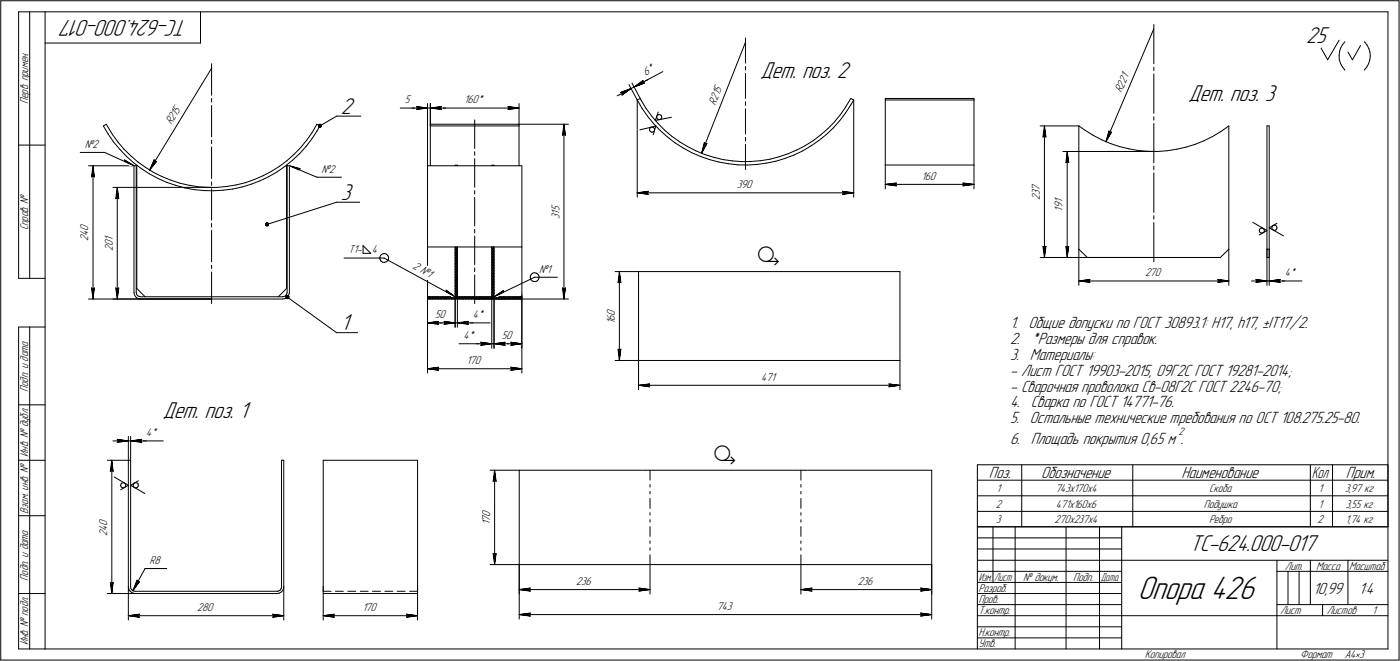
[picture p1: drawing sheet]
<svg xmlns="http://www.w3.org/2000/svg" width="631mm" height="298mm" viewBox="0 0 631 298" stroke-linecap="round" stroke-linejoin="round" font-family="sans-serif">
<defs><g id="words">
<text font-size="15.6" x="513" y="270">Опора 426</text>
<g font-size="11.2">
<text x="341" y="118">ä</text>
<text x="321" y="208">ä</text>
</g>
<g font-size="10.9">
<text x="85" y="9" transform="rotate(-180 85 9)">ТС-624.000-017</text>
<text x="588" y="19">25</text>
<text x="343" y="35">Дет. поз. 2</text>
<text x="535" y="46">Дет. поз. 3</text>
<text x="154" y="51">2</text>
<text x="154" y="90">3</text>
<text x="154" y="149">1</text>
<text x="73" y="188">Дет. поз. 1</text>
<text x="536" y="248">ТС-624.000-017</text>
</g>
<g font-size="7.8">
<text x="455" y="148">1. Общие допуски по ГОСТ 30893.1: H17, h17, ±IT17/2.</text>
<text x="455" y="155">2. *Размеры для справок.</text>
<text x="455" y="162">3. Материалы:</text>
<text x="455" y="169">- Лист ГОСТ 19903-2015, 09Г2С ГОСТ 19281-2014;</text>
<text x="455" y="176">- Сварочная проволока Св-08Г2С ГОСТ 2246-70;</text>
<text x="455" y="184">4. Сварка по ГОСТ 14771-76.</text>
<text x="455" y="191">5. Остальные технические требования по ОСТ 108.275.25-80.</text>
<text x="455" y="200">6. Площадь покрытия 0,65 м .</text>
<text x="446" y="215">Поз.</text>
<text x="469" y="215">Обозначение</text>
<text x="532" y="215">Наименование</text>
<text x="606" y="215">Прим.</text>
<text x="592" y="267">10,99</text>
<text x="612" y="267">1:4</text>
</g>
<text font-size="7.6" x="591" y="215">Кол</text>
<g font-size="5.4">
<text x="291" y="34" transform="rotate(-28 291 34)">6*</text>
<text x="505" y="42" transform="rotate(-67 505 42)">R221</text>
<text x="13" y="47" transform="rotate(-90 13 47)">Перв. примен.</text>
<text x="182" y="47">5</text>
<text x="209" y="47">160*</text>
<text x="322" y="48" transform="rotate(-68 322 48)">R215</text>
<text x="77" y="56" transform="rotate(-59 77 56)">R215</text>
<text x="38" y="67">№2</text>
<text x="145" y="78">№2</text>
<text x="415" y="81">160</text>
<text x="332" y="85">390</text>
<text x="469" y="88" transform="rotate(-90 469 88)">3</text>
<text x="469" y="86" transform="rotate(-90 469 86)">7</text>
<text x="252" y="95" transform="rotate(-90 252 95)">5</text>
<text x="469" y="90" transform="rotate(-90 469 90)">2</text>
<text x="479" y="95" transform="rotate(-90 479 95)">1</text>
<text x="479" y="94" transform="rotate(-90 479 94)">9</text>
<text x="479" y="92" transform="rotate(-90 479 92)">1</text>
<text x="252" y="99" transform="rotate(-90 252 99)">3</text>
<text x="252" y="97" transform="rotate(-90 252 97)">1</text>
<text x="13" y="104" transform="rotate(-90 13 104)">Справ. №</text>
<text x="40" y="106" transform="rotate(-90 40 106)">4</text>
<text x="40" y="104" transform="rotate(-90 40 104)">0</text>
<text x="40" y="109" transform="rotate(-90 40 109)">2</text>
<text x="51" y="113" transform="rotate(-90 51 113)">2</text>
<text x="51" y="111" transform="rotate(-90 51 111)">0</text>
<text x="51" y="109" transform="rotate(-90 51 109)">1</text>
<text x="157" y="114">Т1-</text>
<text x="168" y="114">4</text>
<text x="186" y="121" transform="rotate(29 186 121)">2 №1</text>
<text x="243" y="123">№1</text>
<text x="516" y="124">270</text>
<text x="579" y="124">4*</text>
<text x="196" y="143">50</text>
<text x="213" y="143">4*</text>
<text x="277" y="142" transform="rotate(-90 277 142)">0</text>
<text x="277" y="146" transform="rotate(-90 277 146)">1</text>
<text x="277" y="144" transform="rotate(-90 277 144)">6</text>
<text x="209" y="153">4*</text>
<text x="226" y="153">50</text>
<text x="210" y="164">170</text>
<text x="343" y="172">471</text>
<text x="13" y="177" transform="rotate(-90 13 177)">Подп. и дата</text>
<text x="66" y="197">4*</text>
<text x="13" y="206" transform="rotate(-90 13 206)">Инв. № дубл.</text>
<text x="449" y="222">1</text>
<text x="475" y="222">743х170х4</text>
<text x="545" y="222">Скоба</text>
<text x="594" y="222">1</text>
<text x="606" y="222">3,97 кг</text>
<text x="13" y="231" transform="rotate(-90 13 231)">Взам. инв. №</text>
<text x="221" y="233" transform="rotate(-90 221 233)">0</text>
<text x="449" y="229">2</text>
<text x="476" y="229">471х160х6</text>
<text x="542" y="229">Подушка</text>
<text x="594" y="229">1</text>
<text x="606" y="229">3,55 кг</text>
<text x="48" y="239" transform="rotate(-90 48 239)">4</text>
<text x="48" y="237" transform="rotate(-90 48 237)">0</text>
<text x="221" y="237" transform="rotate(-90 221 237)">1</text>
<text x="221" y="235" transform="rotate(-90 221 235)">7</text>
<text x="449" y="236">3</text>
<text x="475" y="236">270х237х4</text>
<text x="545" y="236">Ребро</text>
<text x="594" y="236">2</text>
<text x="606" y="236">1,74 кг</text>
<text x="48" y="241" transform="rotate(-90 48 241)">2</text>
<text x="67" y="254">R8</text>
<text x="579" y="257">Лит.</text>
<text x="593" y="257">Масса</text>
<text x="608" y="257">Масштаб</text>
<text x="13" y="262" transform="rotate(-90 13 262)">Подп. и дата</text>
<text x="260" y="264">236</text>
<text x="386" y="264">236</text>
<text x="461" y="262">№ докум.</text>
<text x="483" y="262">Подп.</text>
<text x="441" y="267">Разраб.</text>
<text x="89" y="275">280</text>
<text x="163" y="275">170</text>
<text x="323" y="275">743</text>
<text x="441" y="272">Пров.</text>
<text x="441" y="277">Т.контр.</text>
<text x="577" y="277">Лист</text>
<text x="598" y="277">Листов</text>
<text x="618" y="277">1</text>
<text x="441" y="287">Н.контр.</text>
<text x="13" y="291" transform="rotate(-90 13 291)">Инв. № подл.</text>
<text x="441" y="292">Утв.</text>
<text x="516" y="297">Копировал</text>
<text x="586" y="297">Формат</text>
<text x="606" y="297">A4•3</text>
</g>
<g font-size="5.3">
<text x="441" y="262">Изм.</text>
<text x="448" y="262">Лист</text>
<text x="496" y="262">Дата</text>
</g>
<text font-size="5.1" x="531" y="196">2</text>
</g></defs>
<g fill="none" stroke="#000" stroke-width=".45">
<path d="M0 0v297zM0 0h630zM8 5v120zM8 5h12zM13 5v120zM20 5v287zM20 5h605zM20 19h70zM90 5v14zM336 17v11zM336 19l-20 50zM520 11v18z"/>
<path d="M520 13l-22 51zM603 18l-5 9zM606 19l-1 1zM615 19h.1M615 19l1 1zM625 5v287zM630 0v297zM95 29v14zM95 31l-28 46zM283 38l4 7zM284 40l2-1zM285 37l3 7z"/>
<path d="M286 39l4-2zM286 39l4-3zM286 39l6-3zM290 37h.1M290 36v1zM290 37l9-5zM336 30v2zM336 33v11zM520 33v18zM520 30v2zM595 22l3 5zM603 25v2z"/>
<path d="M603 27l1 2zM604 23l-1 2zM604 29l1 1zM604 22v1zM605 30l1 1zM605 20l-1 2zM606 31h.1M607 23l2 4zM613 20l-4 7zM616 30l-1 2zM616 20l1 2zM617 29l-1 1z"/>
<path d="M617 22v2zM617 27v2zM617 24v1zM617 25v2zM47 57l1-1zM47 57l2 3zM48 56v1zM48 57l3 4zM95 47v15zM95 44v2zM141 60l-3 3zM143 56l1 1z"/>
<path d="M143 56l-2 4zM143 59l-3 4zM144 57l-1 2zM144 57l8-5zM152 52h11zM180 49h8zM186 49h7zM188 49h5zM188 48l5 1zM188 48v1zM188 49h.1M193 47v28z"/>
<path d="M193 49h1zM194 56v1zM194 57h40zM194 56h40zM194 57v18zM194 47v10zM194 47v9zM194 49h5zM194 49l5-1zM194 49h7zM194 49h40zM198 49h1z"/>
<path d="M199 48l-1 1zM214 54v13zM229 49h5zM229 48v1zM229 48l5 1zM229 49h.1M234 56v1zM234 57v18zM234 56h22zM234 47v9zM254 56l1 5zM254 56l-1 5z"/>
<path d="M254 56v79zM278 43l6-3zM280 42l4-2zM280 42h.1M280 43l4-3zM280 42v1zM287 45l1-1zM287 45l2 4zM287 45v44zM288 59l7-2zM288 44l1 1zM289 45l2 4z"/>
<path d="M289 49l3 3zM291 49l3 3zM292 52l2 4zM293 58v1zM293 59h.1M293 58h.1M293 59l1 1zM293 58v-1zM293 57h1zM294 60h.1M294 52l2 4zM294 57h.1"/>
<path d="M294 60l1-1zM294 56l4 3zM294 57l1 1zM295 59h.1M295 58v1zM295 54l8-1zM295 57l-1 4zM296 52v1zM296 53v1zM296 52h1zM296 52h.1M296 54h1z"/>
<path d="M296 56l3 3zM297 50l-2 4zM297 52h.1M297 54h.1M297 52h1zM297 54h1zM298 59l3 3zM298 52h.1M298 53v1zM298 52v1zM299 59l4 2zM336 46v1z"/>
<path d="M336 49v11zM376 55l-3 3zM378 54l-3 4zM379 52l-3 3zM381 51l-3 3zM381 48l-2 4zM383 44l2 1zM383 44l-2 4zM383 47l-2 4zM385 45l-2 2zM385 45v44zM399 44v1z"/>
<path d="M399 45h40zM399 44h40zM399 45v29zM439 44v1zM439 45v29zM469 57h17zM471 57v5zM471 57l-1 5zM471 57v59zM486 57v55zM486 57l3 2zM489 59l4 2z"/>
<path d="M500 59l-2 5zM500 59v1zM500 60h1zM501 60l-3 4zM520 56v17zM520 53v1zM550 59l4-2zM554 57v55zM571 57h1zM571 57v55zM572 57v55zM8 65h12z"/>
<path d="M36 69h11zM40 75h20zM41 80l1-1zM42 75l1 5zM42 79l1 1zM42 75l-1 5zM42 75v60zM47 69l13 6zM49 60l2 4zM51 61l2 3zM51 64l3 3zM53 64l3 3z"/>
<path d="M54 67l3 3zM56 67l3 3zM56 72l4 3zM56 72v1zM57 70l3 3zM59 70l3 3zM60 73l4 3zM60 75h1zM60 75v57zM61 75v57zM62 74v56zM62 73l4 2z"/>
<path d="M64 76l3 2zM66 75l3 3zM67 78l4 2zM69 78l4 2zM69 72l-2 5zM69 72l1 1zM70 73h1zM71 73l-4 4zM73 80l4 1zM95 66v14zM95 63v2zM119 79l3-2z"/>
<path d="M121 80l4-3zM122 77l4-2zM125 77l3-2zM126 75l3-3zM128 75l4-3zM129 74v56zM129 72l4-2zM129 75h1zM129 75v57zM130 75v57zM130 75l5 1zM130 75l13 5z"/>
<path d="M132 72l3-3zM135 76h.1M135 66l-2 4zM138 66l-3 3zM138 63l-3 3zM140 63l-2 3zM143 80h11zM193 75v36zM193 75h42zM205 74h1zM205 75h.1M206 75h.1"/>
<path d="M214 68v2zM214 71v13zM222 74h1zM222 74h.1M223 74h.1M235 75v36zM253 61h1zM254 61h1zM301 62l3 2zM303 61l3 3zM304 64l4 3zM306 64l4 2z"/>
<path d="M308 67l4 2zM310 66l4 2zM312 69l4 1zM314 68l3 2zM316 70l4 2zM317 64l-1 5zM317 64l1 1zM317 70l5 1zM318 65h1zM319 65l-3 4zM320 72l4 1zM322 71l4 1z"/>
<path d="M324 73l4 1zM326 72h4zM328 74h4zM330 72l4 1zM332 74h5zM334 73h4zM336 62v1zM336 65v11zM337 74h4zM338 73l5-1zM341 74l4-1zM343 72h4z"/>
<path d="M345 73h5zM347 72l4-1zM350 73l4-2zM351 71l4-2zM354 71l4-1zM355 69l4-1zM358 70l4-2zM359 68l4-2zM362 68l3-2zM363 66l3-3zM365 66l4-3zM366 63l4-2z"/>
<path d="M369 63l3-2zM370 61l3-3zM372 61l3-3zM399 74h40zM399 74v11zM439 74v11zM470 62l1-1zM471 61v1zM479 68h17zM480 73h1zM481 68v5zM481 73h.1"/>
<path d="M481 68l-1 5zM481 68v48zM493 61l3 2zM496 68h24zM496 63l4 2zM500 65l4 1zM504 66l5 1zM509 67l4 1zM513 68h4zM517 68h5zM520 78v18zM520 75v1z"/>
<path d="M522 68h4zM526 68l4-1zM530 67l4-1zM534 66l4-1zM538 65l4-2zM542 63l4-2zM546 61l4-2zM51 84h32zM52 89h1zM53 84l1 5zM53 89h1zM53 84l-1 5z"/>
<path d="M53 84v51zM71 80l4 2zM75 82l4 1zM77 81l4 2zM79 83l4 2zM81 83h4zM83 84h12zM83 85h5zM85 83l4 1zM88 85l4 1zM89 84h5zM92 86h4z"/>
<path d="M94 84h4zM95 85v14zM95 82v1zM96 86h4zM98 84h4zM100 86l5-1zM102 84l4-1zM105 85l4-1zM106 83l5-1zM109 84l4-1zM111 82l4-1zM113 83l4-2z"/>
<path d="M115 81l4-2zM117 81l4-1zM152 91h10zM214 86v1zM214 89v13zM287 87l5-1zM287 87l5 1zM287 87h98zM292 87v1zM292 86v1zM380 88l5-1zM380 86v1z"/>
<path d="M380 86l5 1zM380 87v1zM399 83l5-1zM399 83l5 1zM399 83h40zM403 83l1 1zM404 82l-1 1zM434 84l5-1zM434 82v1zM434 82l5 1zM434 83v1zM520 97v2z"/>
<path d="M95 119v2zM95 104v14zM95 101v1zM120 101l32-10zM155 116h18zM164 111v3zM164 111l3 3zM164 114h3zM171 116v1zM171 116h.1M171 117l1 1zM171 115v1z"/>
<path d="M172 118h.1M172 115l1-1zM172 115h-1zM172 118h1zM173 114h.1M173 116l32 18zM173 118h1zM173 114l1 1zM174 118l1-1zM174 115h1zM175 115v1zM175 117h.1"/>
<path d="M175 116v1zM193 111v21zM193 111h42zM205 119l1-1zM205 118l1-1zM205 117l1-1zM205 116l1-1zM205 115l1-1zM205 114l1-1zM205 113l1-1zM205 112l1-1zM205 112v-1z"/>
<path d="M205 111v23zM206 111v23zM214 103v2zM214 106v13zM222 120l1-1zM222 119l1-1zM222 118l1-1zM222 117l1-1zM222 116l1-1zM222 115l1-1zM222 114l1-1zM222 113l1-1z"/>
<path d="M222 112l1-1zM222 111h.1M222 111v23zM223 111v23zM235 111v21zM469 116h51zM470 111l1 5zM470 111l1 1zM471 112v-1zM471 111v5zM479 116h41zM480 111l1 5z"/>
<path d="M480 111l1 1zM481 112v-1zM481 111v5zM486 112l4 4zM486 112v17zM490 116h60zM520 100v18zM550 116l4-4zM554 112v17zM564 100l7 4zM567 106l4-2zM567 104h1z"/>
<path d="M568 103l-1 1zM568 104v1zM568 103h1zM568 103h.1M568 105h1zM569 103h.1M569 105h.1M569 103l1 1zM570 104l-1 1zM570 104h.1M571 116h1zM571 112v4z"/>
<path d="M571 112h1zM571 112v17zM572 112v4zM572 112v17zM572 103l3-2zM572 103l6 3zM573 103h.1M573 102v1zM573 103l1 1zM573 102l1-1zM573 102h.1M574 104h.1"/>
<path d="M574 101l1 1zM574 104h1zM575 102h.1M575 102v1zM575 103v1zM575 103h.1M8 125h12zM40 135h55zM41 130l1 5zM41 130h1zM42 130h1zM43 130l-1 5z"/>
<path d="M51 135h44zM52 130l1 5zM52 130h1zM53 130h1zM54 130l-1 5zM60 132l1 1zM61 133v1zM61 134h1zM61 132h.1M61 132l1 1zM62 130l3 4zM62 134l1 1z"/>
<path d="M62 133l1 1zM63 134h.1M63 135h.1M63 134h64zM63 135h64zM95 123v14zM125 134l4-4zM127 135h1zM127 134h1zM128 134l1-1zM128 135l1-1zM129 133h.1"/>
<path d="M129 132v1zM129 134l23 16zM130 133l-1 1zM130 132v1zM130 132h.1M193 135l1-1zM193 134h.1M193 134h42zM193 135h42zM193 134v1zM193 132v2zM193 135v33z"/>
<path d="M193 135v12zM194 135l1-1zM194 134l-1 1zM195 135l1-1zM196 135l1-1zM196 134l-1 1zM197 135l1-1zM198 135l1-1zM199 135l1-1zM200 135l1-1zM201 131l4 3zM201 131v1z"/>
<path d="M201 135l1-1zM202 135l1-1zM203 135l1-1zM204 135l1-1zM204 134l-1 1zM205 135l1-1zM205 134l1-1zM205 133l1-1zM205 132l1-1zM205 131l1-1zM205 130l1-1zM205 129l1-1z"/>
<path d="M205 128l1-1zM205 127l1-1zM205 126l1-1zM205 125l1-1zM205 124l1-1zM205 123l1-1zM205 122l1-1zM205 121h1zM205 121l1-1zM205 120l1-1zM205 134h1zM205 134v13z"/>
<path d="M206 134v-1zM206 135l1-1zM206 134v13zM206 134l-1 1zM207 135l1-1zM208 135l1-1zM208 134v1zM209 135l1-1zM210 135l1-1zM211 134l-1 1zM211 135l1-1zM212 135l1-1z"/>
<path d="M213 135l1-1zM214 135l1-1zM214 121v1zM214 124v13zM214 135h42zM215 135l1-1zM216 135l1-1zM217 135l1-1zM218 135l1-1zM218 134l-1 1zM219 135l1-1zM220 135l1-1z"/>
<path d="M220 134v1zM221 135l1-1zM222 133l1-1zM222 132l1-1zM222 131l1-1zM222 130l1-1zM222 129l1-1zM222 128l1-1zM222 127l1-1zM222 126l1-1zM222 125l1-1zM222 124l1-1z"/>
<path d="M222 123l1-1zM222 122l1-1zM222 121l1-1zM222 134h1zM222 134v23zM222 134l1-1zM222 135l1-1zM223 134l-1 1zM223 134v23zM223 134l4-3zM223 134l18-9zM223 135l1-1z"/>
<path d="M224 135l1-1zM225 135l1-1zM226 135l1-1zM227 135l1-1zM227 131v1zM228 135l1-1zM229 135l1-1zM230 135l1-1zM230 134l-1 1zM231 135l1-1zM232 135l1-1zM232 134v1z"/>
<path d="M233 135l1-1zM234 135l1-1zM235 134l-1 1zM235 135h.1M235 134v1zM235 132v2zM235 135v33zM235 133v24zM239 124v1zM239 125v1zM239 126l1 1zM239 124l1-1z"/>
<path d="M239 124h.1M240 127h1zM240 123h1zM241 127h.1M241 123h1zM241 125h10zM241 127l1-1zM242 123h.1M242 123l1 1zM243 126h-1zM243 124v1zM243 125v1z"/>
<path d="M243 125h.1M253 130l1 5zM253 130h1zM254 130h1zM255 130l-1 5zM277 122h11zM278 127h1zM279 122l1 5zM279 127h1zM279 122l-1 5zM279 122v40zM288 122h117z"/>
<path d="M288 122v40zM405 122v40zM486 127l5-1zM486 127h5zM486 127h68zM491 127h.1M491 126v1zM549 127h5zM549 126v1zM549 126l5 1zM549 127h.1M564 127h7z"/>
<path d="M566 126l5 1zM566 126v1zM566 127h5zM566 127h.1M571 127h1zM572 127h5zM572 127l5-1zM572 127h7zM576 127h1zM577 127h10zM577 126l-1 1zM8 147v145z"/>
<path d="M8 147h12zM13 147v145zM152 150h9zM193 145h5zM193 145l5 1zM193 145h12zM197 145l1 1zM198 145h-1zM198 145h7zM200 146l5-1zM200 145h1zM200 145h5z"/>
<path d="M201 145l-1 1zM205 145h1zM206 145h5zM206 145l5 1zM206 145h7zM207 155h10zM211 145v1zM211 145h10zM211 145h.1M215 155h7zM217 155h5zM217 154l5 1z"/>
<path d="M217 154v1zM217 156l5-1zM217 155v1zM222 155h1zM223 155l5 1zM223 155l5-1zM223 155h7zM223 155h12zM227 155l1 1zM228 154l-1 1zM230 156l5-1zM230 154l1 1z"/>
<path d="M230 154l5 1zM231 155l-1 1zM278 157l1 5zM278 157l1 1zM279 158l1-1zM280 157l-1 5zM193 166l5-1zM193 166l5 1zM193 166h42zM197 166l1 1zM198 165l-1 1zM230 167l5-1z"/>
<path d="M230 165l1 1zM230 165l5 1zM231 166l-1 1zM277 162h11zM288 162h117zM288 162v14zM288 174l5-1zM288 174h5zM288 174h117zM292 174h1zM293 173l-1 1zM400 174h5z"/>
<path d="M400 173l1 1zM400 173l5 1zM401 174h-1zM405 162v14zM8 182h12zM51 199h7zM53 198l5 1zM53 198v1zM53 199h5zM53 199h.1M58 197v10zM58 199h1z"/>
<path d="M59 199h5zM59 197v10zM59 199l5-1zM59 199h7zM63 199h1zM64 199h10zM64 198l-1 1zM8 207h12zM48 207h10zM50 212h.1M50 207l1 5zM50 212h1z"/>
<path d="M50 207v5zM50 207v60zM51 215l7 4zM54 219h1zM55 218l-1 1zM55 219v1zM55 218l1-1zM55 218h.1M55 220h1zM56 218h.1M56 220h.1M56 218h1z"/>
<path d="M57 219l-1 1zM57 218v1zM58 207h1zM58 207v57zM59 207v57zM59 219l3-2zM59 219l6 3zM60 219h.1M60 218v1zM60 219l1 1zM60 218l1-1zM60 218h.1"/>
<path d="M61 220h.1M61 217l1 1zM61 220h1zM62 218h.1M62 218v1zM62 219v1zM62 219h.1M127 207h1zM127 207v57zM128 207v57zM146 207v57zM146 207h42z"/>
<path d="M188 207v57zM221 212h13zM222 217l1-1zM223 212l1 5zM223 216l1 1zM223 212l-1 5zM223 212v42zM234 212h57zM234 212v42zM291 212h4zM293 212v4zM293 218v1z"/>
<path d="M295 212h64zM359 212h4zM361 212v4zM361 218v1zM363 212h57zM420 212v42zM440 209h185zM440 216h185zM440 209v28zM460 209v28zM510 209v28zM590 209v28z"/>
<path d="M600 209v28zM625 209v28zM8 232h12zM54 221l4-2zM293 221v2zM293 225v4zM293 231v1zM293 234v1zM293 237v5zM361 221v2zM361 225v4zM361 231v1z"/>
<path d="M361 234v1zM361 237v5zM440 223h20zM440 230h20zM440 237h20zM440 237h185zM440 237v55zM447 237v25zM457 237v55zM460 223h50zM460 230h50zM460 237h50z"/>
<path d="M480 237v55zM495 237v55zM505 237v55zM510 223h80zM510 230h80zM510 237h80zM590 223h10zM590 230h10zM590 237h10zM600 223h25zM600 230h25zM600 237h25z"/>
<path d="M65 256h10zM65 256l-5 10zM221 254h13zM222 249l1 5zM222 249l1 1zM223 250l1-1zM224 249l-1 5zM234 254h57zM234 254v14zM234 254v25zM291 254h4zM293 244v1z"/>
<path d="M293 247v1zM293 250v4zM293 254v14zM295 254h64zM359 254h4zM361 244v1zM361 247v1zM361 250v4zM361 254v14zM363 254h57zM420 254v25zM420 254v14z"/>
<path d="M440 247h65zM440 252h65zM440 242h65zM440 257h65zM505 252h120zM575 252v40zM575 257h15zM580 257v15zM585 257v15zM590 252v20zM590 257h35zM607 252v20z"/>
<path d="M8 267h12zM48 267h13zM50 262v5zM50 262v1zM50 263l1-1zM51 262l-1 5zM58 264v1zM58 264v15zM58 277h5zM58 277l5 1zM58 277h70zM58 265l1 1z"/>
<path d="M59 266v1zM59 264v1zM59 265v1zM59 267h1zM59 266h1zM60 266h1zM60 267h1zM61 266h64zM61 267h64zM62 261l-2 5zM62 261v1zM62 262h1z"/>
<path d="M62 277l1 1zM63 262l-3 4zM63 277h-1zM123 278l5-1zM123 277h.1M123 277h5zM123 277v1zM125 267h1zM125 266h.1M125 266h1zM126 267h1zM127 265l-1 1z"/>
<path d="M127 264v1zM127 266v1zM128 265l-1 1zM128 264v1zM128 264v15zM146 264v3zM146 267h42zM146 264v2zM146 266h3zM146 267v12zM146 277h5zM146 277l5 1z"/>
<path d="M146 277h42zM150 277l1 1zM151 277h-1zM151 266h4zM157 266h3zM162 266h4zM168 266h3zM173 266h4zM179 266h4zM183 278l5-1zM183 277h1zM183 277h5z"/>
<path d="M184 277l-1 1zM185 266h3zM188 264v3zM188 264v2zM188 267v12zM234 266l5-1zM234 266h5zM234 266h59zM234 277l5-1zM234 277l5 1zM234 277h186zM238 266h1z"/>
<path d="M238 277l1 1zM239 265l-1 1zM239 276l-1 1zM288 266h5zM288 265v1zM288 265l5 1zM288 266h.1M361 266l5-1zM361 266h5zM361 266h59zM365 266h1zM366 265l-1 1z"/>
<path d="M415 278l5-1zM415 276v1zM415 276l5 1zM415 266h5zM415 265v1zM415 265l5 1zM415 277v1zM415 266h.1M440 267h65zM440 272h65zM440 277h65zM440 262h65z"/>
<path d="M505 277h70zM575 277h50zM575 272h50zM596 272v5zM0 297h630zM8 292h12zM20 292h605zM440 282h65zM440 287h65z"/>
</g>
<g fill="#fff" stroke="#fff" stroke-width=".45">
<path d="M145 74h7zM145 74h7zM145 74h7zM145 74h7zM145 74h7zM145 74h7zM145 74h7zM145 74h7zM145 75h7zM145 75h7zM145 75h7zM145 75h7zM145 75h7zM145 75h7zM145 75h7zM145 75h7zM145 75h7zM145 75h7zM145 75h7zM145 75h7zM145 76h7zM145 76h7zM145 76h7zM145 76h7zM145 76h7zM145 76h7zM145 76h7zM145 76h7zM145 76h7zM145 76h7zM145 76h7zM145 76h7zM145 77h7zM145 77h7zM145 77h7zM145 77h7zM145 77h7zM145 77h7zM145 77h7zM145 77h7zM145 77h7zM145 77h7zM145 77h7zM145 77h7zM145 78h7zM145 78h7zM145 78h7zM145 78h7zM145 78h7zM145 78h7zM145 78h7zM145 78h7zM145 78h7zM145 78h7zM145 78h7zM145 78h7zM145 79h7zM145 79h7zM145 79h7z"/>
<path d="M130 75h2zM130 75h3zM131 75h2zM131 75h2zM131 75h3zM131 75h3zM131 75h3zM131 75h3zM131 75h4zM131 75h4zM131 76h4zM131 76h5zM132 76h4zM132 76h4zM132 76h4zM132 76h4zM132 76h4zM133 76h3zM133 76h3zM133 76h3zM133 76h3zM133 76h3zM134 77h2zM134 77h2zM134 77h1zM134 77h1zM134 77h1zM134 77h1z"/>
<path d="M38 63h7zM38 63h7zM38 63h7zM38 63h7zM38 63h7zM38 63h7zM38 63h7zM38 63h7zM38 63h7zM38 63h7zM38 63h7zM38 64h7zM38 64h7zM38 64h7zM38 64h7zM38 64h7zM38 64h7zM38 64h7zM38 64h7zM38 64h7zM38 64h7zM38 64h7zM38 65h7zM38 65h7zM38 65h7zM38 65h7zM38 65h7zM38 65h7zM38 65h7zM38 65h7zM38 65h7zM38 65h7zM38 65h7zM38 65h7zM38 66h7zM38 66h7zM38 66h7zM38 66h7zM38 66h7zM38 66h7zM38 66h7zM38 66h7zM38 66h7zM38 66h7zM38 66h7zM38 66h7zM38 67h7zM38 67h7zM38 67h7zM38 67h7zM38 67h7zM38 67h7zM38 67h7zM38 67h7zM38 67h7zM38 67h7zM38 67h7zM38 67h7zM38 68h7z"/>
<path d="M56 72h1zM56 72h1zM56 72h1zM56 72h1zM56 72h1zM56 72h1zM55 72h2zM55 72h2zM55 72h3zM55 72h3zM55 73h3zM55 73h3zM55 73h3zM55 73h3zM55 73h3zM55 73h4zM56 73h3zM56 73h3zM56 73h3zM56 73h3zM56 73h3zM56 73h3zM57 74h2zM57 74h2zM57 74h2zM57 74h3zM57 74h3zM58 74h2zM58 74h2zM58 74h2zM58 74h2zM58 74h2zM59 74h1zM59 75h1zM59 75h1z"/>
<path d="M69 72h1zM69 72h1zM69 72h1zM69 72h1zM69 72h1zM69 72h1zM69 72h2zM69 72h2zM69 72h2zM69 72h2zM69 72h2zM69 72h2zM69 73h2zM69 73h2zM69 73h2zM69 73h2zM69 73h2zM68 73h3zM68 73h3zM68 73h3zM68 73h3zM68 73h3zM68 73h3zM68 73h3zM68 74h3zM68 74h2zM68 74h2zM68 74h2zM68 74h2zM68 74h2zM68 74h2zM68 74h2zM68 74h2zM68 74h2zM68 74h2zM68 75h2zM68 75h2zM68 75h2zM68 75h2zM68 75h2zM68 75h1zM68 75h1zM68 75h1zM68 75h1zM68 75h1zM68 75h1zM68 75h1zM68 76h1zM68 76h1zM68 76h1zM68 76h1zM67 76h1zM67 76h1z"/>
<path d="M78 47h1zM78 47h1zM78 47h2zM78 47h2zM78 47h2zM78 47h2zM78 47h2zM78 48h2zM78 48h2zM78 48h2zM78 48h3zM78 48h3zM78 48h3zM78 48h3zM78 48h3zM78 48h3zM78 48h3zM78 48h4zM78 49h4zM77 49h5zM77 49h5zM77 49h5zM77 49h5zM77 49h5zM77 49h6zM77 49h6zM77 49h6zM77 49h6zM77 49h6zM77 49h6zM77 50h6zM77 50h6zM77 50h6zM77 50h6zM77 50h6zM77 50h6zM77 50h5zM77 50h5zM77 50h5zM76 50h6zM76 50h6zM76 50h6zM76 51h6zM76 51h6zM76 51h6zM76 51h6zM76 51h6zM76 51h6zM76 51h6zM76 51h6zM76 51h6zM76 51h6zM76 51h6zM76 51h6zM76 52h6zM76 52h5zM76 52h5zM76 52h5zM76 52h5zM75 52h6zM75 52h6zM75 52h6zM75 52h6zM75 52h6zM75 52h6zM75 52h6zM75 53h6zM75 53h6zM75 53h6zM75 53h6zM75 53h6zM75 53h6zM75 53h6zM75 53h6zM75 53h6zM75 53h5zM75 53h5zM75 54h5zM75 54h5zM74 54h6zM74 54h6zM74 54h6zM74 54h6zM74 54h6zM74 54h6zM74 54h6zM74 54h6zM74 54h6zM74 54h6zM74 55h6zM74 55h6zM74 55h6zM75 55h5zM75 55h5zM75 55h5zM75 55h4zM75 55h4zM75 55h4zM75 55h4zM75 55h4zM76 55h3zM76 56h3zM76 56h3zM76 56h3zM76 56h3zM76 56h3zM76 56h3zM77 56h2zM77 56h2zM77 56h2zM77 56h2zM77 56h2zM77 56h2zM77 57h1zM77 57h1z"/>
<path d="M47 106h5zM47 106h5zM47 106h5zM47 106h5zM47 106h5zM47 106h5zM47 107h5zM47 107h5zM47 107h5zM47 107h5zM47 107h5zM47 107h5zM47 107h5zM47 107h5zM47 107h5zM47 107h5zM47 107h5zM47 107h5zM47 108h5zM47 108h5zM47 108h5zM47 108h5zM47 108h5zM47 108h5zM47 108h5zM47 108h5zM47 108h5zM47 108h5zM47 108h5zM47 108h5zM47 109h5zM47 109h5zM47 109h5zM47 109h5zM47 109h5zM47 109h5zM47 109h5zM47 109h5zM47 109h5zM47 109h5zM47 109h5zM47 109h5zM47 110h5zM47 110h5zM47 110h5zM47 110h5zM47 110h5zM47 110h5zM47 110h5zM47 110h5zM47 110h5zM47 110h5zM47 110h5zM47 110h5zM47 111h5zM47 111h5zM47 111h5zM47 111h5zM47 111h5zM47 111h5zM47 111h5zM47 111h5zM47 111h5zM47 111h5zM47 111h5zM47 112h5zM47 112h5zM47 112h5zM47 112h5zM47 112h5zM47 112h5zM47 112h5zM47 112h5zM47 112h5zM47 112h5zM47 112h5zM47 112h5zM47 113h5zM47 113h5zM47 113h5zM47 113h5zM47 113h5zM47 113h5zM47 113h5zM47 113h5z"/>
<path d="M52 85h1zM52 85h1zM52 85h1zM52 86h1zM52 86h1zM52 86h1zM52 86h1zM52 86h1zM52 86h2zM52 86h2zM52 86h2zM52 86h2zM52 86h2zM52 86h2zM52 86h2zM52 87h2zM52 87h2zM52 87h2zM52 87h2zM52 87h2zM52 87h2zM52 87h2zM52 87h2zM52 87h2zM52 87h2zM52 87h2zM52 87h2zM52 88h2zM52 88h2zM52 88h2zM52 88h2zM52 88h2zM52 88h2zM52 88h2zM52 88h2zM52 88h2zM52 88h2zM52 88h2zM52 88h2zM52 89h2zM52 89h2zM52 89h2zM52 89h2zM52 89h2zM52 89h2zM52 89h2zM52 89h2zM52 89h2zM52 89h2zM52 89h2zM52 89h2zM52 90h2zM52 90h2zM52 90h2zM52 90h2z"/>
<path d="M52 129h2zM52 129h2zM52 129h2zM52 129h2zM52 130h2zM52 130h2zM52 130h2zM52 130h2zM52 130h2zM52 130h2zM52 130h2zM52 130h2zM52 130h2zM52 130h2zM52 130h2zM52 130h2zM52 131h2zM52 131h2zM52 131h2zM52 131h2zM52 131h2zM52 131h2zM52 131h2zM52 131h2zM52 131h2zM52 131h2zM52 131h2zM52 131h2zM52 132h2zM52 132h2zM52 132h2zM52 132h2zM52 132h2zM52 132h2zM52 132h2zM52 132h2zM52 132h2zM52 132h2zM52 132h2zM52 133h2zM52 133h2zM52 133h2zM52 133h2zM52 133h2zM52 133h2zM52 133h2zM52 133h2zM52 133h2zM52 133h2zM52 133h1zM52 133h1zM52 134h1zM52 134h1zM52 134h1zM52 134h1zM52 134h1z"/>
<path d="M36 101h5zM36 101h5zM36 101h5zM36 101h5zM36 101h5zM36 101h5zM36 101h5zM36 101h5zM36 101h5zM36 102h5zM36 102h5zM36 102h5zM36 102h5zM36 102h5zM36 102h5zM36 102h5zM36 102h5zM36 102h5zM36 102h5zM36 102h5zM36 102h5zM36 103h5zM36 103h5zM36 103h5zM36 103h5zM36 103h5zM36 103h5zM36 103h5zM36 103h5zM36 103h5zM36 103h5zM36 103h5zM36 103h5zM36 104h5zM36 104h5zM36 104h5zM36 104h5zM36 104h5zM36 104h5zM36 104h5zM36 104h5zM36 104h5zM36 104h5zM36 104h5zM36 104h5zM36 105h5zM36 105h5zM36 105h5zM36 105h5zM36 105h5zM36 105h5zM36 105h5zM36 105h5zM36 105h5zM36 105h5zM36 105h5zM36 105h5zM36 106h5zM36 106h5zM36 106h5zM36 106h5zM36 106h5zM36 106h5zM36 106h5zM36 106h5zM36 106h5zM36 106h5zM36 106h5zM36 107h5zM36 107h5zM36 107h5zM36 107h5zM36 107h5zM36 107h5zM36 107h5zM36 107h5zM36 107h5zM36 107h5zM36 107h5zM36 107h5zM36 108h5zM36 108h5zM36 108h5zM36 108h5zM36 108h5zM36 108h5zM36 108h5zM36 108h5zM36 108h5zM36 108h5zM36 108h5zM36 108h5zM36 109h5zM36 109h5z"/>
<path d="M41 76h1zM41 76h1zM41 76h1zM41 76h1zM41 76h2zM41 76h2zM41 76h2zM41 76h2zM41 76h2zM41 76h2zM41 77h2zM41 77h2zM41 77h2zM41 77h2zM41 77h2zM41 77h2zM41 77h2zM41 77h2zM41 77h2zM41 77h2zM41 77h2zM41 77h2zM41 78h2zM41 78h2zM41 78h2zM41 78h2zM41 78h2zM41 78h2zM41 78h2zM41 78h2zM41 78h2zM41 78h2zM41 78h2zM41 78h2zM41 79h2zM41 79h2zM41 79h2zM41 79h2zM41 79h2zM41 79h2zM41 79h2zM41 79h2zM41 79h2zM41 79h2zM41 79h2zM41 80h2zM41 80h2zM41 80h2zM41 80h2zM41 80h2zM41 80h2zM41 80h2zM41 80h2z"/>
<path d="M41 129h2zM41 129h2zM41 129h2zM41 129h2zM41 130h2zM41 130h2zM41 130h2zM41 130h2zM41 130h2zM41 130h2zM41 130h2zM41 130h2zM41 130h2zM41 130h2zM41 130h2zM41 130h2zM41 131h2zM41 131h2zM41 131h2zM41 131h2zM41 131h2zM41 131h2zM41 131h2zM41 131h2zM41 131h2zM41 131h2zM41 131h2zM41 131h2zM41 132h2zM41 132h2zM41 132h2zM41 132h2zM41 132h2zM41 132h2zM41 132h2zM41 132h2zM41 132h2zM41 132h2zM41 132h2zM41 133h2zM41 133h2zM41 133h2zM41 133h2zM41 133h2zM41 133h2zM41 133h2zM41 133h2zM41 133h2zM41 133h2zM41 133h2zM41 133h1zM41 134h1zM41 134h1zM41 134h1z"/>
<path d="M154 141h5zM154 141h5zM154 141h5zM154 141h5zM154 141h5zM154 141h5zM154 141h5zM154 142h5zM154 142h5zM154 142h5zM154 142h5zM154 142h5zM154 142h5zM154 142h5zM154 142h5zM154 142h5zM154 142h5zM154 142h5zM154 142h5zM154 143h5zM154 143h5zM154 143h5zM154 143h5zM154 143h5zM154 143h5zM154 143h5zM154 143h5zM154 143h5zM154 143h5zM154 143h5zM154 144h5zM154 144h5zM154 144h5zM154 144h5zM154 144h5zM154 144h5zM154 144h5zM154 144h5zM154 144h5zM154 144h5zM154 144h5zM154 144h5zM154 145h5zM154 145h5zM154 145h5zM154 145h5zM154 145h5zM154 145h5zM154 145h5zM154 145h5zM154 145h5zM154 145h5zM154 145h5zM154 145h5zM154 146h5zM154 146h5zM154 146h5zM154 146h5zM154 146h5zM154 146h5zM154 146h5zM154 146h5zM154 146h5zM154 146h5zM154 146h5zM154 146h5zM154 147h5zM154 147h5zM154 147h5zM154 147h5zM154 147h5zM154 147h5zM154 147h5zM154 147h5zM154 147h5zM154 147h5zM154 147h5zM154 147h5zM154 148h5zM154 148h5zM154 148h5zM154 148h5zM154 148h5zM154 148h5zM154 148h5zM154 148h5zM154 148h5zM154 148h5zM154 148h5zM154 149h5zM154 149h5zM154 149h5zM154 149h5zM154 149h5zM154 149h5zM154 149h5zM154 149h5zM154 149h5zM154 149h5zM154 149h5zM154 149h5zM154 150h5zM154 150h5zM154 150h5zM154 150h5zM154 150h5zM154 150h5zM154 150h5zM154 150h5zM154 150h5zM154 150h5zM154 150h5zM154 150h5zM154 151h5zM154 151h5zM154 151h5zM154 151h5zM154 151h5z"/>
<path d="M154 44h7zM154 44h7zM154 44h7zM154 44h7zM154 44h7zM154 44h7zM154 44h7zM154 44h7zM154 44h7zM154 44h7zM154 44h7zM154 44h7zM154 45h7zM154 45h7zM154 45h7zM154 45h7zM154 45h7zM154 45h7zM154 45h7zM154 45h7zM154 45h7zM154 45h7zM154 45h7zM154 45h7zM154 46h7zM154 46h7zM154 46h7zM154 46h7zM154 46h7zM154 46h7zM154 46h7zM154 46h7zM154 46h7zM154 46h7zM154 46h7zM154 46h7zM154 47h7zM154 47h7zM154 47h7zM154 47h7zM154 47h7zM154 47h7zM154 47h7zM154 47h7zM154 47h7zM154 47h7zM154 47h7zM154 47h7zM154 48h7zM154 48h7zM154 48h7zM154 48h7zM154 48h7zM154 48h7zM154 48h7zM154 48h7zM154 48h7zM154 48h7zM154 48h7zM154 49h7zM154 49h7zM154 49h7zM154 49h7zM154 49h7zM154 49h7zM154 49h7zM154 49h7zM154 49h7zM154 49h7zM154 49h7zM154 49h7zM154 50h7zM154 50h7zM154 50h7zM154 50h7zM154 50h7zM154 50h7zM154 50h7zM154 50h7zM154 50h7zM154 50h7zM154 50h7zM154 50h7zM154 51h7zM154 51h7zM154 51h7zM154 51h7zM154 51h7zM154 51h7zM154 51h7zM154 51h7zM154 51h7zM154 51h7zM154 51h7zM154 51h7zM154 52h7zM154 52h7zM154 52h7zM154 52h7zM154 52h7zM154 52h7zM154 52h7zM154 52h7zM154 52h7zM154 52h7zM154 52h7zM154 52h7zM154 53h7zM154 53h7zM154 53h7zM154 53h7zM154 53h7zM154 53h7zM154 53h7zM154 53h7zM154 53h7zM154 53h7zM154 53h7z"/>
<path d="M154 82h6zM154 82h6zM154 82h6zM154 83h6zM154 83h6zM154 83h6zM154 83h6zM154 83h6zM154 83h6zM154 83h6zM154 83h6zM154 83h6zM154 83h6zM154 83h6zM154 83h6zM154 84h6zM154 84h6zM154 84h6zM154 84h6zM154 84h6zM154 84h6zM154 84h6zM154 84h6zM154 84h6zM154 84h6zM154 84h6zM154 84h6zM154 85h6zM154 85h6zM154 85h6zM154 85h6zM154 85h6zM154 85h6zM154 85h6zM154 85h6zM154 85h6zM154 85h6zM154 85h6zM154 86h6zM154 86h6zM154 86h6zM154 86h6zM154 86h6zM154 86h6zM154 86h6zM154 86h6zM154 86h6zM154 86h6zM154 86h6zM154 86h6zM154 87h6zM154 87h6zM154 87h6zM154 87h6zM154 87h6zM154 87h6zM154 87h6zM154 87h6zM154 87h6zM154 87h6zM154 87h6zM154 87h6zM154 88h6zM154 88h6zM154 88h6zM154 88h6zM154 88h6zM154 88h6zM154 88h6zM154 88h6zM154 88h6zM154 88h6zM154 88h6zM154 88h6zM154 89h6zM154 89h6zM154 89h6zM154 89h6zM154 89h6zM154 89h6zM154 89h6zM154 89h6zM154 89h6zM154 89h6zM154 89h6zM154 89h6zM154 90h6zM154 90h6zM154 90h6zM154 90h6zM154 90h6zM154 90h6zM154 90h6zM154 90h6zM154 90h6zM154 90h6zM154 90h6zM154 91h6zM154 91h6zM154 91h6zM154 91h6zM154 91h6zM154 91h6zM154 91h6zM154 91h6zM154 91h6zM154 91h6zM154 91h6zM154 91h6zM154 92h6zM154 92h6zM154 92h6zM154 92h6zM154 92h6zM154 92h6zM154 92h6zM154 92h6zM154 92h6z"/>
<path d="M157 110h14zM157 110h14zM157 110h14zM157 110h14zM157 111h14zM157 111h14zM157 111h14zM157 111h14zM157 111h14zM157 111h14zM157 111h14zM157 111h14zM157 111h14zM157 111h14zM157 111h14zM157 112h14zM157 112h14zM157 112h14zM157 112h14zM157 112h14zM157 112h14zM157 112h14zM157 112h14zM157 112h14zM157 112h14zM157 112h14zM157 112h14zM157 113h14zM157 113h14zM157 113h14zM157 113h14zM157 113h14zM157 113h14zM157 113h14zM157 113h14zM157 113h14zM157 113h14zM157 113h14zM157 113h14zM157 114h14zM157 114h14zM157 114h14zM157 114h14zM157 114h14zM157 114h14zM157 114h14zM157 114h14zM157 114h14zM157 114h14zM157 114h14zM157 114h14zM157 115h14zM157 115h14zM157 115h14zM157 115h14zM157 115h14zM157 115h14zM157 115h14zM157 115h14z"/>
<path d="M187 118h1zM187 118h1zM187 118h2zM187 118h2zM187 118h2zM187 118h2zM187 118h2zM187 118h2zM187 118h3zM187 118h3zM187 119h3zM187 119h3zM187 119h3zM187 119h3zM187 119h3zM187 119h4zM187 119h4zM187 119h4zM187 119h4zM187 119h4zM187 119h4zM186 119h6zM186 120h6zM186 120h6zM186 120h6zM186 120h6zM186 120h6zM186 120h7zM186 120h7zM186 120h7zM186 120h7zM186 120h7zM186 120h7zM186 120h7zM186 121h8zM186 121h8zM186 121h8zM186 121h8zM186 121h8zM186 121h8zM186 121h8zM186 121h9zM185 121h10zM185 121h10zM185 121h10zM185 121h10zM185 122h10zM185 122h11zM185 122h11zM186 122h10zM186 122h10zM186 122h10zM186 122h10zM186 122h10zM186 122h10zM186 122h10zM187 122h9zM187 123h9zM187 123h9zM187 123h9zM187 123h9zM187 123h9zM188 123h8zM188 123h8zM188 123h8zM188 123h8zM188 123h8zM188 123h8zM188 123h8zM189 124h7zM189 124h7zM189 124h6zM189 124h6zM189 124h6zM189 124h6zM190 124h5zM190 124h5zM190 124h5zM190 124h5zM190 124h5zM190 124h5zM190 125h5zM191 125h4zM191 125h4zM191 125h4zM191 125h4zM191 125h4zM191 125h4zM192 125h3zM192 125h3zM192 125h3zM192 125h3zM192 125h3zM192 126h2zM192 126h2zM193 126h1zM193 126h1zM193 126h1zM193 126h1zM193 126h1zM193 126h1z"/>
<path d="M201 130h1zM201 131h1zM200 131h2zM200 131h2zM200 131h2zM200 131h2zM200 131h2zM200 131h2zM200 131h3zM200 131h3zM200 131h3zM200 131h3zM200 131h3zM200 132h3zM200 132h3zM201 132h2zM201 132h2zM201 132h3zM201 132h3zM201 132h3zM201 132h3zM201 132h3zM202 132h2zM202 132h2zM202 133h2zM202 133h2zM202 133h2zM202 133h2zM203 133h1zM203 133h1zM203 133h2zM203 133h2zM203 133h2zM203 133h2zM203 133h2zM204 133h1zM204 134h1zM204 134h1z"/>
<path d="M243 119h6zM243 119h6zM243 119h6zM243 119h6zM243 119h6zM243 119h6zM243 119h6zM243 119h6zM243 120h6zM243 120h6zM243 120h6zM243 120h6zM243 120h6zM243 120h6zM243 120h6zM243 120h6zM243 120h6zM243 120h6zM243 120h6zM243 120h6zM243 121h6zM243 121h6zM243 121h6zM243 121h6zM243 121h6zM243 121h6zM243 121h6zM243 121h6zM243 121h6zM243 121h6zM243 121h6zM243 121h6zM243 122h6zM243 122h6zM243 122h6zM243 122h6zM243 122h6zM243 122h6zM243 122h6zM243 122h6zM243 122h6zM243 122h6zM243 122h6zM243 123h6zM243 123h6zM243 123h6zM243 123h6zM243 123h6zM243 123h6zM243 123h6zM243 123h6zM243 123h6zM243 123h6zM243 123h6zM243 123h6zM243 124h6zM243 124h6zM243 124h6zM243 124h6z"/>
<path d="M226 131h1zM226 131h1zM226 131h1zM226 131h1zM226 131h1zM226 131h1zM226 131h1zM226 131h1zM225 131h2zM225 131h3zM225 131h3zM225 131h3zM225 132h3zM225 132h3zM225 132h3zM225 132h3zM224 132h3zM224 132h3zM224 132h3zM224 132h3zM224 132h3zM224 132h3zM224 132h2zM224 133h2zM224 133h2zM224 133h2zM223 133h3zM223 133h3zM223 133h2zM223 133h2zM223 133h2zM223 133h2zM223 133h2zM223 133h2zM223 133h1zM223 134h1zM223 134h1z"/>
<path d="M210 160h7zM210 160h7zM210 160h7zM210 160h7zM210 160h7zM210 161h7zM210 161h7zM210 161h7zM210 161h7zM210 161h7zM210 161h7zM210 161h7zM210 161h7zM210 161h7zM210 161h7zM210 161h7zM210 161h7zM210 162h7zM210 162h7zM210 162h7zM210 162h7zM210 162h7zM210 162h7zM210 162h7zM210 162h7zM210 162h7zM210 162h7zM210 162h7zM210 162h7zM210 163h7zM210 163h7zM210 163h7zM210 163h7zM210 163h7zM210 163h7zM210 163h7zM210 163h7zM210 163h7zM210 163h7zM210 163h7zM210 163h7zM210 164h7zM210 164h7zM210 164h7zM210 164h7zM210 164h7zM210 164h7zM210 164h7zM210 164h7zM210 164h7zM210 164h7zM210 164h7zM210 165h7zM210 165h7zM210 165h7zM210 165h7zM210 165h7zM210 165h7zM210 165h7z"/>
<path d="M230 165h1zM230 165h1zM230 165h2zM230 165h3zM230 165h3zM230 165h4zM230 166h4zM230 166h4zM230 166h4zM230 166h4zM230 166h5zM230 166h5zM230 166h5zM230 166h5zM230 166h5zM230 166h5zM230 166h5zM230 166h4zM230 167h4zM230 167h4zM230 167h4zM230 167h4zM230 167h3zM230 167h3zM230 167h2zM230 167h1z"/>
<path d="M197 165h1zM196 165h2zM196 165h2zM195 165h3zM194 165h4zM194 165h4zM194 166h4zM194 166h4zM194 166h4zM193 166h5zM193 166h5zM193 166h5zM193 166h5zM193 166h5zM193 166h5zM193 166h5zM193 166h5zM193 166h5zM194 167h4zM194 167h4zM194 167h4zM194 167h4zM194 167h4zM195 167h3zM196 167h2zM197 167h1zM197 167h1z"/>
<path d="M196 139h6zM196 140h6zM196 140h6zM196 140h6zM196 140h6zM196 140h6zM196 140h6zM196 140h6zM196 140h6zM196 140h6zM196 140h6zM196 140h6zM196 140h6zM196 141h6zM196 141h6zM196 141h6zM196 141h6zM196 141h6zM196 141h6zM196 141h6zM196 141h6zM196 141h6zM196 141h6zM196 141h6zM196 141h6zM196 142h6zM196 142h6zM196 142h6zM196 142h6zM196 142h6zM196 142h6zM196 142h6zM196 142h6zM196 142h6zM196 142h6zM196 142h6zM196 142h6zM196 143h6zM196 143h6zM196 143h6zM196 143h6zM196 143h6zM196 143h6zM196 143h6zM196 143h6zM196 143h6zM196 143h6zM196 143h6zM196 144h6zM196 144h6zM196 144h6zM196 144h6zM196 144h6zM196 144h6zM196 144h6zM196 144h6zM196 144h6zM196 144h6zM196 144h6z"/>
<path d="M197 144h1zM196 144h2zM196 145h2zM195 145h3zM194 145h4zM194 145h4zM194 145h4zM194 145h4zM194 145h4zM193 145h5zM193 145h5zM193 145h5zM193 145h5zM193 145h5zM193 146h5zM193 146h5zM193 146h5zM194 146h4zM194 146h4zM194 146h4zM194 146h4zM194 146h4zM195 146h3zM196 146h2zM196 146h2zM197 146h1z"/>
<path d="M200 144h1zM200 144h1zM200 145h2zM200 145h3zM200 145h3zM200 145h4zM200 145h4zM200 145h4zM200 145h4zM200 145h4zM200 145h4zM200 145h5zM200 145h5zM200 145h5zM200 146h5zM200 146h5zM200 146h4zM200 146h4zM200 146h4zM200 146h4zM200 146h4zM200 146h3zM200 146h3zM200 146h2zM200 146h1zM200 146h1z"/>
<path d="M213 139h6zM213 140h6zM213 140h6zM213 140h6zM213 140h6zM213 140h6zM213 140h6zM213 140h6zM213 140h6zM213 140h6zM213 140h6zM213 140h6zM213 140h6zM213 141h6zM213 141h6zM213 141h6zM213 141h6zM213 141h6zM213 141h6zM213 141h6zM213 141h6zM213 141h6zM213 141h6zM213 141h6zM213 141h6zM213 142h6zM213 142h6zM213 142h6zM213 142h6zM213 142h6zM213 142h6zM213 142h6zM213 142h6zM213 142h6zM213 142h6zM213 142h6zM213 142h6zM213 143h6zM213 143h6zM213 143h6zM213 143h6zM213 143h6zM213 143h6zM213 143h6zM213 143h6zM213 143h6zM213 143h6zM213 143h6zM213 144h6zM213 144h6zM213 144h6zM213 144h6zM213 144h6zM213 144h6zM213 144h6zM213 144h6zM213 144h6zM213 144h6zM213 144h6z"/>
<path d="M200 144h1zM200 144h1zM200 145h2zM200 145h3zM200 145h3zM200 145h4zM200 145h4zM200 145h4zM200 145h4zM200 145h4zM200 145h4zM200 145h5zM200 145h5zM200 145h5zM200 146h5zM200 146h5zM200 146h4zM200 146h4zM200 146h4zM200 146h4zM200 146h4zM200 146h3zM200 146h3zM200 146h2zM200 146h1zM200 146h1z"/>
<path d="M211 144h1zM210 144h2zM210 144h2zM209 145h3zM209 145h3zM208 145h4zM208 145h4zM208 145h4zM207 145h5zM207 145h5zM207 145h5zM207 145h5zM207 145h5zM206 145h6zM206 145h6zM206 146h6zM207 146h5zM207 146h5zM207 146h5zM207 146h5zM207 146h5zM208 146h4zM208 146h4zM209 146h3zM209 146h3zM210 146h2zM210 146h2zM211 147h1z"/>
<path d="M209 149h6zM209 149h6zM209 149h6zM209 149h6zM209 149h6zM209 149h6zM209 149h6zM209 149h6zM209 150h6zM209 150h6zM209 150h6zM209 150h6zM209 150h6zM209 150h6zM209 150h6zM209 150h6zM209 150h6zM209 150h6zM209 150h6zM209 150h6zM209 151h6zM209 151h6zM209 151h6zM209 151h6zM209 151h6zM209 151h6zM209 151h6zM209 151h6zM209 151h6zM209 151h6zM209 151h6zM209 151h6zM209 152h6zM209 152h6zM209 152h6zM209 152h6zM209 152h6zM209 152h6zM209 152h6zM209 152h6zM209 152h6zM209 152h6zM209 152h6zM209 152h6zM209 153h6zM209 153h6zM209 153h6zM209 153h6zM209 153h6zM209 153h6zM209 153h6zM209 153h6zM209 153h6zM209 153h6zM209 153h6zM209 154h6zM209 154h6zM209 154h6zM209 154h6z"/>
<path d="M216 154h1zM216 154h1zM216 154h2zM216 154h3zM216 154h3zM216 154h4zM216 154h4zM216 154h4zM216 154h4zM216 154h5zM216 155h5zM216 155h5zM216 155h5zM216 155h5zM216 155h6zM216 155h5zM216 155h5zM216 155h5zM216 155h5zM216 155h5zM216 155h4zM216 155h4zM216 156h4zM216 156h4zM216 156h3zM216 156h2zM216 156h2zM216 156h1z"/>
<path d="M227 154h1zM227 154h1zM226 154h2zM226 154h2zM225 154h3zM224 154h4zM224 154h4zM224 154h4zM224 154h4zM224 154h4zM223 155h5zM223 155h5zM223 155h5zM223 155h5zM223 155h5zM223 155h5zM223 155h5zM223 155h5zM223 155h5zM224 155h4zM224 155h4zM224 155h4zM224 156h4zM224 156h4zM225 156h3zM226 156h2zM227 156h1zM227 156h1z"/>
<path d="M226 149h6zM226 149h6zM226 149h6zM226 149h6zM226 149h6zM226 149h6zM226 149h6zM226 149h6zM226 150h6zM226 150h6zM226 150h6zM226 150h6zM226 150h6zM226 150h6zM226 150h6zM226 150h6zM226 150h6zM226 150h6zM226 150h6zM226 150h6zM226 151h6zM226 151h6zM226 151h6zM226 151h6zM226 151h6zM226 151h6zM226 151h6zM226 151h6zM226 151h6zM226 151h6zM226 151h6zM226 151h6zM226 152h6zM226 152h6zM226 152h6zM226 152h6zM226 152h6zM226 152h6zM226 152h6zM226 152h6zM226 152h6zM226 152h6zM226 152h6zM226 152h6zM226 153h6zM226 153h6zM226 153h6zM226 153h6zM226 153h6zM226 153h6zM226 153h6zM226 153h6zM226 153h6zM226 153h6zM226 153h6zM226 154h6zM226 154h6zM226 154h6zM226 154h6z"/>
<path d="M227 154h1zM227 154h1zM226 154h2zM226 154h2zM225 154h3zM224 154h4zM224 154h4zM224 154h4zM224 154h4zM224 154h4zM223 155h5zM223 155h5zM223 155h5zM223 155h5zM223 155h5zM223 155h5zM223 155h5zM223 155h5zM223 155h5zM224 155h4zM224 155h4zM224 155h4zM224 156h4zM224 156h4zM225 156h3zM226 156h2zM227 156h1zM227 156h1z"/>
<path d="M230 154h1zM230 154h1zM230 154h2zM230 154h3zM230 154h3zM230 154h4zM230 154h4zM230 154h4zM230 154h4zM230 155h4zM230 155h5zM230 155h5zM230 155h5zM230 155h5zM230 155h5zM230 155h5zM230 155h5zM230 155h4zM230 155h4zM230 155h4zM230 155h4zM230 156h4zM230 156h3zM230 156h3zM230 156h2zM230 156h1z"/>
<path d="M248 92h5zM248 92h5zM248 92h5zM248 92h5zM248 92h5zM248 92h5zM248 93h5zM248 93h5zM248 93h5zM248 93h5zM248 93h5zM248 93h5zM248 93h5zM248 93h5zM248 93h5zM248 93h5zM248 93h5zM248 93h5zM248 94h5zM248 94h5zM248 94h5zM248 94h5zM248 94h5zM248 94h5zM248 94h5zM248 94h5zM248 94h5zM248 94h5zM248 94h5zM248 94h5zM248 95h5zM248 95h5zM248 95h5zM248 95h5zM248 95h5zM248 95h5zM248 95h5zM248 95h5zM248 95h5zM248 95h5zM248 95h5zM248 96h5zM248 96h5zM248 96h5zM248 96h5zM248 96h5zM248 96h5zM248 96h5zM248 96h5zM248 96h5zM248 96h5zM248 96h5zM248 96h5zM248 97h5zM248 97h5zM248 97h5zM248 97h5zM248 97h5zM248 97h5zM248 97h5zM248 97h5zM248 97h5zM248 97h5zM248 97h5zM248 97h5zM248 98h5zM248 98h5zM248 98h5zM248 98h5zM248 98h5zM248 98h5zM248 98h5zM248 98h5zM248 98h5zM248 98h5zM248 98h5zM248 98h5zM248 99h5z"/>
<path d="M254 57h1zM254 57h1zM254 57h1zM254 57h1zM254 57h1zM254 57h1zM254 57h1zM253 57h2zM253 57h2zM253 58h2zM253 58h2zM253 58h2zM253 58h2zM253 58h2zM253 58h2zM253 58h2zM253 58h2zM253 58h2zM253 58h2zM253 58h2zM253 59h2zM253 59h2zM253 59h2zM253 59h2zM253 59h2zM253 59h2zM253 59h2zM253 59h2zM253 59h2zM253 59h2zM253 59h2zM253 59h2zM253 60h2zM253 60h2zM253 60h2zM253 60h2zM253 60h2zM253 60h2zM253 60h2zM253 60h2zM253 60h2zM253 60h2zM253 60h2zM253 60h2zM253 61h2zM253 61h2zM253 61h2zM253 61h2zM253 61h2zM253 61h2zM253 61h2zM253 61h2zM253 61h2zM253 61h2zM253 61h2z"/>
<path d="M253 129h2zM253 129h2zM253 129h2zM253 129h2zM253 130h2zM253 130h2zM253 130h2zM253 130h2zM253 130h2zM253 130h2zM253 130h2zM253 130h2zM253 130h2zM253 130h2zM253 130h2zM253 130h2zM253 131h2zM253 131h2zM253 131h2zM253 131h2zM253 131h2zM253 131h2zM253 131h2zM253 131h2zM253 131h2zM253 131h2zM253 131h2zM253 131h2zM253 132h2zM253 132h2zM253 132h2zM253 132h2zM253 132h2zM253 132h2zM253 132h2zM253 132h2zM253 132h2zM253 132h2zM253 132h2zM253 133h2zM253 133h2zM253 133h2zM253 133h2zM253 133h2zM253 133h2zM253 133h2zM253 133h2zM253 133h2zM253 133h2zM254 133h1zM254 133h1zM254 134h1zM254 134h1zM254 134h1zM254 134h1zM254 134h1z"/>
<path d="M182 43h4zM182 43h4zM182 43h4zM182 43h4zM182 43h4zM182 43h4zM182 43h4zM182 43h4zM182 43h4zM182 43h4zM182 44h4zM182 44h4zM182 44h4zM182 44h4zM182 44h4zM182 44h4zM182 44h4zM182 44h4zM182 44h4zM182 44h4zM182 44h4zM182 44h4zM182 45h4zM182 45h4zM182 45h4zM182 45h4zM182 45h4zM182 45h4zM182 45h4zM182 45h4zM182 45h4zM182 45h4zM182 45h4zM182 45h4zM182 46h4zM182 46h4zM182 46h4zM182 46h4zM182 46h4zM182 46h4zM182 46h4zM182 46h4zM182 46h4zM182 46h4zM182 46h4zM182 46h4zM182 47h4zM182 47h4zM182 47h4zM182 47h4zM182 47h4zM182 47h4zM182 47h4zM182 47h4zM182 47h4zM182 47h4zM182 47h4zM182 47h4zM182 48h4z"/>
<path d="M187 47h1zM187 48h1zM187 48h2zM187 48h3zM187 48h3zM187 48h4zM187 48h4zM187 48h4zM187 48h4zM187 48h5zM187 48h5zM187 48h5zM187 49h5zM187 49h5zM187 49h6zM187 49h5zM187 49h5zM187 49h5zM187 49h5zM187 49h5zM187 49h4zM187 49h4zM187 49h4zM187 49h3zM187 50h3zM187 50h2zM187 50h1zM187 50h1z"/>
<path d="M198 48h1zM198 48h1zM197 48h2zM196 48h3zM196 48h3zM195 48h4zM195 48h4zM195 48h4zM195 48h4zM195 48h4zM194 48h5zM194 49h5zM194 49h5zM194 49h5zM194 49h5zM194 49h5zM195 49h4zM195 49h4zM195 49h4zM195 49h4zM195 49h4zM196 49h3zM196 49h3zM197 50h2zM198 50h1zM198 50h1z"/>
<path d="M209 43h10zM209 43h10zM209 43h10zM209 43h10zM209 43h10zM209 43h10zM209 43h10zM209 43h10zM209 43h10zM209 43h10zM209 44h10zM209 44h10zM209 44h10zM209 44h10zM209 44h10zM209 44h10zM209 44h10zM209 44h10zM209 44h10zM209 44h10zM209 44h10zM209 44h10zM209 45h10zM209 45h10zM209 45h10zM209 45h10zM209 45h10zM209 45h10zM209 45h10zM209 45h10zM209 45h10zM209 45h10zM209 45h10zM209 45h10zM209 46h10zM209 46h10zM209 46h10zM209 46h10zM209 46h10zM209 46h10zM209 46h10zM209 46h10zM209 46h10zM209 46h10zM209 46h10zM209 46h10zM209 47h10zM209 47h10zM209 47h10zM209 47h10zM209 47h10zM209 47h10zM209 47h10zM209 47h10zM209 47h10zM209 47h10zM209 47h10zM209 47h10zM209 48h10z"/>
<path d="M198 48h1zM198 48h1zM197 48h2zM196 48h3zM196 48h3zM195 48h4zM195 48h4zM195 48h4zM195 48h4zM195 48h4zM194 48h5zM194 49h5zM194 49h5zM194 49h5zM194 49h5zM194 49h5zM195 49h4zM195 49h4zM195 49h4zM195 49h4zM195 49h4zM196 49h3zM196 49h3zM197 50h2zM198 50h1zM198 50h1z"/>
<path d="M228 47h1zM228 48h2zM228 48h2zM228 48h3zM228 48h3zM228 48h4zM228 48h4zM228 48h4zM228 48h5zM228 48h5zM228 48h5zM228 48h5zM228 49h6zM228 49h6zM228 49h6zM228 49h6zM228 49h5zM228 49h5zM228 49h5zM228 49h5zM228 49h5zM228 49h4zM228 49h4zM228 49h3zM228 50h3zM228 50h2zM228 50h2zM228 50h1z"/>
<path d="M73 180h43zM73 180h43zM73 181h43zM73 181h43zM73 181h43zM73 181h43zM73 181h43zM73 181h43zM73 181h43zM73 181h43zM73 181h43zM73 181h43zM73 181h43zM73 181h43zM73 182h43zM73 182h43zM73 182h43zM73 182h43zM73 182h43zM73 182h43zM73 182h43zM73 182h43zM73 182h43zM73 182h43zM73 182h43zM73 182h43zM73 183h43zM73 183h43zM73 183h43zM73 183h43zM73 183h43zM73 183h43zM73 183h43zM73 183h43zM73 183h43zM73 183h43zM73 183h43zM73 183h43zM73 184h43zM73 184h43zM73 184h43zM73 184h43zM73 184h43zM73 184h43zM73 184h43zM73 184h43zM73 184h43zM73 184h43zM73 184h43zM73 184h43zM73 185h43zM73 185h43zM73 185h43zM73 185h43zM73 185h43zM73 185h43zM73 185h43zM73 185h43zM73 185h43zM73 185h43zM73 185h43zM73 186h43zM73 186h43zM73 186h43zM73 186h43zM73 186h43zM73 186h43zM73 186h43zM73 186h43zM73 186h43zM73 186h43zM73 186h43zM73 186h43zM73 187h43zM73 187h43zM73 187h43zM73 187h43zM73 187h43zM73 187h43zM73 187h43zM73 187h43zM73 187h43zM73 187h43zM73 187h43zM73 187h43zM73 188h43zM73 188h43zM73 188h43zM73 188h43zM73 188h43zM73 188h43zM73 188h43zM73 188h43zM73 188h43zM73 188h43zM73 188h43zM73 188h43zM73 189h43zM73 189h43zM73 189h43zM73 189h43zM73 189h43zM73 189h43zM73 189h43zM73 189h43zM73 189h43zM73 189h43zM73 189h43zM73 189h43zM73 190h43zM73 190h43zM73 190h43zM73 190h43zM73 190h43zM73 190h43zM73 190h43zM73 190h43zM73 190h43z"/>
<path d="M66 193h6zM66 193h6zM66 193h6zM66 193h6zM66 193h6zM66 193h6zM66 193h6zM66 193h6zM66 193h6zM66 193h6zM66 193h6zM66 194h6zM66 194h6zM66 194h6zM66 194h6zM66 194h6zM66 194h6zM66 194h6zM66 194h6zM66 194h6zM66 194h6zM66 194h6zM66 194h6zM66 195h6zM66 195h6zM66 195h6zM66 195h6zM66 195h6zM66 195h6zM66 195h6zM66 195h6zM66 195h6zM66 195h6zM66 195h6zM66 195h6zM66 196h6zM66 196h6zM66 196h6zM66 196h6zM66 196h6zM66 196h6zM66 196h6zM66 196h6zM66 196h6zM66 196h6zM66 196h6zM66 197h6zM66 197h6zM66 197h6zM66 197h6zM66 197h6zM66 197h6zM66 197h6zM66 197h6zM66 197h6zM66 197h6zM66 197h6zM66 197h6zM66 198h6z"/>
<path d="M52 197h1zM52 198h2zM52 198h2zM52 198h3zM52 198h3zM52 198h4zM52 198h4zM52 198h4zM52 198h5zM52 198h5zM52 198h5zM52 198h5zM52 198h5zM52 199h6zM52 199h6zM52 199h6zM52 199h5zM52 199h5zM52 199h5zM52 199h5zM52 199h5zM52 199h4zM52 199h4zM52 199h3zM52 199h3zM52 200h2zM52 200h2zM52 200h1z"/>
<path d="M63 198h1zM62 198h2zM62 198h2zM61 198h3zM61 198h3zM60 198h4zM60 198h4zM60 198h4zM60 198h4zM60 198h4zM59 198h5zM59 198h5zM59 199h5zM59 199h5zM59 199h5zM59 199h5zM60 199h4zM60 199h4zM60 199h4zM60 199h4zM60 199h4zM61 199h3zM61 199h3zM62 199h2zM62 200h2zM63 200h1z"/>
<path d="M61 261h1zM61 261h1zM61 261h1zM61 261h1zM61 261h1zM61 261h2zM61 261h2zM61 262h2zM61 262h2zM61 262h2zM61 262h2zM61 262h3zM61 262h3zM61 262h2zM61 262h2zM61 262h2zM61 262h2zM61 262h2zM61 262h2zM61 263h2zM61 263h2zM61 263h2zM61 263h2zM61 263h2zM61 263h2zM61 263h2zM61 263h2zM61 263h2zM60 263h3zM60 263h2zM60 263h2zM60 264h2zM60 264h2zM60 264h2zM60 264h2zM60 264h2zM60 264h2zM60 264h2zM60 264h2zM60 264h2zM60 264h2zM60 264h2zM60 264h2zM60 265h2zM60 265h2zM60 265h2zM60 265h1zM60 265h1zM60 265h1zM60 265h1zM60 265h1zM60 265h1zM60 265h1zM60 265h1zM60 266h1zM60 266h1z"/>
<path d="M67 250h6zM67 250h6zM67 250h6zM67 250h6zM67 250h6zM67 251h6zM67 251h6zM67 251h6zM67 251h6zM67 251h6zM67 251h6zM67 251h6zM67 251h6zM67 251h6zM67 251h6zM67 251h6zM67 251h6zM67 252h6zM67 252h6zM67 252h6zM67 252h6zM67 252h6zM67 252h6zM67 252h6zM67 252h6zM67 252h6zM67 252h6zM67 252h6zM67 252h6zM67 253h6zM67 253h6zM67 253h6zM67 253h6zM67 253h6zM67 253h6zM67 253h6zM67 253h6zM67 253h6zM67 253h6zM67 253h6zM67 253h6zM67 254h6zM67 254h6zM67 254h6zM67 254h6zM67 254h6zM67 254h6zM67 254h6zM67 254h6zM67 254h6zM67 254h6zM67 254h6zM67 255h6zM67 255h6zM67 255h6zM67 255h6zM67 255h6zM67 255h6zM67 255h6z"/>
<path d="M44 233h5zM44 233h5zM44 234h5zM44 234h5zM44 234h5zM44 234h5zM44 234h5zM44 234h5zM44 234h5zM44 234h5zM44 234h5zM44 234h5zM44 234h5zM44 234h5zM44 235h5zM44 235h5zM44 235h5zM44 235h5zM44 235h5zM44 235h5zM44 235h5zM44 235h5zM44 235h5zM44 235h5zM44 235h5zM44 235h5zM44 236h5zM44 236h5zM44 236h5zM44 236h5zM44 236h5zM44 236h5zM44 236h5zM44 236h5zM44 236h5zM44 236h5zM44 236h5zM44 236h5zM44 237h5zM44 237h5zM44 237h5zM44 237h5zM44 237h5zM44 237h5zM44 237h5zM44 237h5zM44 237h5zM44 237h5zM44 237h5zM44 237h5zM44 238h5zM44 238h5zM44 238h5zM44 238h5zM44 238h5zM44 238h5zM44 238h5zM44 238h5zM44 238h5zM44 238h5zM44 238h5zM44 239h5zM44 239h5zM44 239h5zM44 239h5zM44 239h5zM44 239h5zM44 239h5zM44 239h5zM44 239h5zM44 239h5zM44 239h5zM44 239h5zM44 240h5zM44 240h5zM44 240h5zM44 240h5zM44 240h5zM44 240h5zM44 240h5zM44 240h5zM44 240h5zM44 240h5zM44 240h5zM44 240h5zM44 241h5zM44 241h5zM44 241h5zM44 241h5zM44 241h5zM44 241h5zM44 241h5zM44 241h5zM44 241h5z"/>
<path d="M49 262h3zM49 262h3zM49 262h3zM49 262h3zM49 262h3zM49 262h3zM49 262h3zM49 262h3zM49 263h2zM49 263h2zM49 263h2zM49 263h2zM49 263h2zM49 263h2zM49 263h2zM49 263h2zM49 263h2zM49 263h2zM49 263h2zM49 263h2zM49 264h2zM49 264h2zM49 264h2zM49 264h2zM49 264h2zM49 264h2zM49 264h2zM49 264h2zM49 264h2zM49 264h2zM50 264h1zM50 264h1zM50 265h1zM50 265h1zM50 265h1zM50 265h1zM50 265h1zM50 265h1zM50 265h1zM50 265h1zM50 265h1zM50 265h1zM50 265h1zM50 266h1zM50 266h1zM50 266h1zM50 266h1zM50 266h1zM50 266h1zM50 266h1zM50 266h1zM50 266h1zM50 266h1zM50 266h1zM50 266h1zM50 267h1zM50 267h1zM50 267h1zM50 267h1zM50 267h1z"/>
<path d="M50 208h1zM50 208h1zM50 208h1zM50 208h1zM50 208h1zM50 208h1zM50 208h1zM50 208h1zM50 209h1zM50 209h1zM50 209h1zM50 209h1zM50 209h1zM50 209h1zM50 209h1zM50 209h1zM50 209h1zM50 209h1zM50 209h1zM50 209h1zM50 210h1zM50 210h1zM50 210h1zM50 210h1zM50 210h1zM50 210h1zM50 210h1zM50 210h1zM50 210h1zM50 210h1zM49 210h2zM49 210h2zM49 211h2zM49 211h2zM49 211h2zM49 211h2zM49 211h2zM49 211h2zM49 211h2zM49 211h2zM49 211h2zM49 211h2zM49 211h2zM49 211h2zM49 212h2zM49 212h2zM49 212h2zM49 212h2zM49 212h2zM49 212h2zM49 212h2zM49 212h2zM49 212h3zM49 212h3zM49 212h3zM49 213h3zM49 213h3zM49 213h3zM49 213h3z"/>
<path d="M89 271h8zM89 271h8zM89 272h8zM89 272h8zM89 272h8zM89 272h8zM89 272h8zM89 272h8zM89 272h8zM89 272h8zM89 272h8zM89 272h8zM89 272h8zM89 272h8zM89 273h8zM89 273h8zM89 273h8zM89 273h8zM89 273h8zM89 273h8zM89 273h8zM89 273h8zM89 273h8zM89 273h8zM89 273h8zM89 273h8zM89 274h8zM89 274h8zM89 274h8zM89 274h8zM89 274h8zM89 274h8zM89 274h8zM89 274h8zM89 274h8zM89 274h8zM89 274h8zM89 274h8zM89 275h8zM89 275h8zM89 275h8zM89 275h8zM89 275h8zM89 275h8zM89 275h8zM89 275h8zM89 275h8zM89 275h8zM89 275h8zM89 276h8zM89 276h8zM89 276h8zM89 276h8zM89 276h8zM89 276h8zM89 276h8zM89 276h8zM89 276h8zM89 276h8z"/>
<path d="M62 276h1zM61 276h2zM61 276h2zM60 277h3zM60 277h3zM59 277h4zM59 277h4zM59 277h4zM59 277h4zM59 277h4zM58 277h5zM58 277h5zM58 277h5zM58 277h5zM58 277h5zM58 278h5zM58 278h5zM59 278h4zM59 278h4zM59 278h4zM59 278h4zM59 278h4zM60 278h3zM60 278h3zM61 278h2zM62 278h1z"/>
<path d="M122 276h1zM122 276h2zM122 276h2zM122 276h3zM122 277h3zM122 277h4zM122 277h4zM122 277h4zM122 277h5zM122 277h5zM122 277h5zM122 277h5zM122 277h6zM122 277h6zM122 277h6zM122 277h6zM122 278h6zM122 278h5zM122 278h5zM122 278h5zM122 278h5zM122 278h4zM122 278h4zM122 278h4zM122 278h3zM122 278h3zM122 278h2zM122 278h1z"/>
<path d="M62 216h1zM62 216h1zM62 216h1zM62 216h1zM62 216h1zM62 216h1zM62 217h1zM62 217h1zM61 217h2zM61 217h2zM61 217h2zM61 217h2zM61 217h2zM61 217h2zM61 217h2zM61 217h2zM60 217h3zM60 218h3zM60 218h3zM60 218h3zM60 218h3zM60 218h3zM60 218h3zM60 218h3zM60 218h3zM60 218h3zM60 218h3zM60 218h3zM60 218h3zM60 219h3zM60 219h3zM60 219h3zM60 219h3zM60 219h3zM60 219h3zM60 219h3zM60 219h3zM60 219h3zM60 219h3zM60 219h3zM60 219h3zM60 220h3zM60 220h3zM60 220h3zM61 220h2zM61 220h2zM61 220h2zM61 220h2zM61 220h2zM61 220h2zM61 220h2zM61 220h2zM62 220h1zM62 221h1zM62 221h1zM62 221h2zM62 221h2zM62 221h2zM62 221h2zM62 221h2zM63 221h1zM63 221h2zM63 221h2zM63 221h2zM63 221h2zM63 222h2zM63 222h2zM64 222h1zM64 222h2zM64 222h2zM64 222h2zM64 222h2zM64 222h2zM64 222h2zM65 222h1zM65 222h1zM65 223h1zM65 223h1zM65 223h1zM65 223h1zM65 223h1z"/>
<path d="M51 214h1zM51 214h1zM51 215h1zM51 215h1zM51 215h1zM51 215h1zM51 215h1zM51 215h1zM51 215h2zM51 215h2zM51 215h2zM51 215h2zM51 215h2zM51 215h2zM52 216h1zM52 216h2zM52 216h2zM52 216h2zM52 216h2zM52 216h2zM52 216h2zM53 216h1zM53 216h1zM53 216h2zM53 216h2zM53 216h2zM53 217h2zM54 217h1zM54 217h1zM54 217h1zM54 217h1zM54 217h2zM54 217h2zM54 217h2zM54 217h2zM54 217h2zM54 217h2zM54 218h2zM54 218h3zM54 218h3zM54 218h3zM54 218h3zM54 218h3zM54 218h3zM54 218h3zM54 218h3zM54 218h3zM54 218h3zM54 218h3zM54 219h3zM54 219h3zM54 219h3zM54 219h3zM54 219h3zM54 219h3zM54 219h3zM54 219h3zM54 219h3zM54 219h3zM54 219h3zM54 219h3zM54 220h3zM54 220h3zM54 220h2zM54 220h2zM54 220h2zM54 220h2zM54 220h2zM54 220h2zM54 220h2zM54 220h2zM54 220h1zM54 220h1zM54 221h1zM54 221h1zM54 221h1zM54 221h1zM54 221h1zM54 221h1zM54 221h1z"/>
<path d="M163 271h7zM163 271h7zM163 272h7zM163 272h7zM163 272h7zM163 272h7zM163 272h7zM163 272h7zM163 272h7zM163 272h7zM163 272h7zM163 272h7zM163 272h7zM163 272h7zM163 273h7zM163 273h7zM163 273h7zM163 273h7zM163 273h7zM163 273h7zM163 273h7zM163 273h7zM163 273h7zM163 273h7zM163 273h7zM163 273h7zM163 274h7zM163 274h7zM163 274h7zM163 274h7zM163 274h7zM163 274h7zM163 274h7zM163 274h7zM163 274h7zM163 274h7zM163 274h7zM163 274h7zM163 275h7zM163 275h7zM163 275h7zM163 275h7zM163 275h7zM163 275h7zM163 275h7zM163 275h7zM163 275h7zM163 275h7zM163 275h7zM163 276h7zM163 276h7zM163 276h7zM163 276h7zM163 276h7zM163 276h7zM163 276h7zM163 276h7zM163 276h7zM163 276h7z"/>
<path d="M150 276h1zM149 276h2zM149 276h2zM148 277h3zM147 277h4zM147 277h4zM147 277h4zM147 277h4zM147 277h4zM146 277h5zM146 277h5zM146 277h5zM146 277h5zM146 277h5zM146 277h5zM146 278h5zM146 278h5zM146 278h5zM147 278h4zM147 278h4zM147 278h4zM147 278h4zM147 278h4zM148 278h3zM149 278h2zM150 278h1zM150 278h1z"/>
<path d="M183 276h1zM183 276h1zM183 276h2zM183 277h3zM183 277h3zM183 277h4zM183 277h4zM183 277h4zM183 277h4zM183 277h4zM183 277h5zM183 277h5zM183 277h5zM183 277h5zM183 277h5zM183 278h5zM183 278h5zM183 278h4zM183 278h4zM183 278h4zM183 278h4zM183 278h4zM183 278h3zM183 278h3zM183 278h2zM183 278h1z"/>
<path d="M320 200h14zM320 200h14zM320 200h14zM320 200h14zM320 200h14zM320 200h14zM320 200h14zM320 200h14zM320 200h14zM320 200h14zM320 201h14zM320 201h14zM320 201h14zM320 201h14zM320 201h14zM320 201h14zM320 201h14zM320 201h14zM320 201h14zM320 201h14zM320 201h14zM320 202h14zM320 202h14zM320 202h14zM320 202h14zM320 202h14zM320 202h14zM320 202h14zM320 202h14zM320 202h14zM320 202h14zM320 202h14zM320 202h14zM320 203h14zM320 203h14zM320 203h14zM320 203h14zM320 203h14zM320 203h14zM320 203h14zM320 203h14zM320 203h14zM320 203h14zM320 203h14zM320 203h14zM320 204h14zM320 204h14zM320 204h14zM320 204h14zM320 204h14zM320 204h14zM320 204h14zM320 204h14zM320 204h14zM320 204h14zM320 204h14zM320 204h14zM320 205h14zM320 205h14zM320 205h14zM320 205h14zM320 205h14zM320 205h14zM320 205h14zM320 205h14zM320 205h14zM320 205h14zM320 205h14zM320 205h14zM320 206h14zM320 206h14zM320 206h14zM320 206h14zM320 206h14zM320 206h14zM320 206h14zM320 206h14zM320 206h14zM320 206h14zM320 206h14zM320 207h14zM320 207h14zM320 207h14zM320 207h14zM320 207h14zM320 207h14zM320 207h14zM320 207h14zM320 207h14zM320 207h14zM320 207h14zM320 207h14zM320 208h14zM320 208h14zM320 208h14zM320 208h14zM320 208h14zM320 208h14zM320 208h14zM320 208h14zM320 208h14zM320 208h14zM320 208h14zM320 208h14zM320 209h14zM320 209h14zM320 209h14zM320 209h14zM320 209h14zM320 209h14zM320 209h14zM320 209h14zM320 209h14zM320 209h14zM320 209h14zM320 209h14zM320 210h14zM320 210h14zM320 210h14zM320 210h14z"/>
<path d="M260 260h7zM260 260h7zM260 260h7zM260 260h7zM260 260h7zM260 260h7zM260 260h7zM260 260h7zM260 260h7zM260 260h7zM260 260h7zM260 261h7zM260 261h7zM260 261h7zM260 261h7zM260 261h7zM260 261h7zM260 261h7zM260 261h7zM260 261h7zM260 261h7zM260 261h7zM260 261h7zM260 262h7zM260 262h7zM260 262h7zM260 262h7zM260 262h7zM260 262h7zM260 262h7zM260 262h7zM260 262h7zM260 262h7zM260 262h7zM260 262h7zM260 263h7zM260 263h7zM260 263h7zM260 263h7zM260 263h7zM260 263h7zM260 263h7zM260 263h7zM260 263h7zM260 263h7zM260 263h7zM260 263h7zM260 264h7zM260 264h7zM260 264h7zM260 264h7zM260 264h7zM260 264h7zM260 264h7zM260 264h7zM260 264h7zM260 264h7zM260 264h7zM260 264h7z"/>
<path d="M238 265h1zM237 265h2zM236 265h3zM236 265h3zM236 265h3zM235 265h4zM235 265h4zM235 265h4zM235 265h4zM235 265h4zM234 265h5zM234 266h5zM234 266h5zM234 266h5zM234 266h5zM235 266h4zM235 266h4zM235 266h4zM235 266h4zM235 266h4zM236 266h3zM236 266h3zM236 266h3zM237 267h2zM238 267h1zM238 267h1z"/>
<path d="M287 264h1zM287 265h2zM287 265h3zM287 265h3zM287 265h4zM287 265h4zM287 265h5zM287 265h5zM287 265h5zM287 265h5zM287 265h5zM287 265h6zM287 266h6zM287 266h6zM287 266h6zM287 266h6zM287 266h5zM287 266h5zM287 266h5zM287 266h5zM287 266h5zM287 266h4zM287 266h4zM287 266h3zM287 267h3zM287 267h2zM287 267h2zM287 267h1z"/>
<path d="M323 271h8zM323 271h8zM323 271h8zM323 271h8zM323 271h8zM323 271h8zM323 271h8zM323 271h8zM323 272h8zM323 272h8zM323 272h8zM323 272h8zM323 272h8zM323 272h8zM323 272h8zM323 272h8zM323 272h8zM323 272h8zM323 272h8zM323 272h8zM323 273h8zM323 273h8zM323 273h8zM323 273h8zM323 273h8zM323 273h8zM323 273h8zM323 273h8zM323 273h8zM323 273h8zM323 273h8zM323 273h8zM323 274h8zM323 274h8zM323 274h8zM323 274h8zM323 274h8zM323 274h8zM323 274h8zM323 274h8zM323 274h8zM323 274h8zM323 274h8zM323 274h8zM323 275h8zM323 275h8zM323 275h8zM323 275h8zM323 275h8zM323 275h8zM323 275h8zM323 275h8zM323 275h8zM323 275h8zM323 275h8zM323 276h8zM323 276h8zM323 276h8zM323 276h8z"/>
<path d="M238 276h1zM238 276h1zM237 276h2zM236 276h3zM236 276h3zM236 276h3zM235 276h4zM235 276h4zM235 276h4zM235 277h4zM235 277h4zM234 277h5zM234 277h5zM234 277h5zM234 277h5zM234 277h5zM235 277h4zM235 277h4zM235 277h4zM235 277h4zM235 277h4zM236 278h3zM236 278h3zM236 278h3zM237 278h2zM238 278h1z"/>
<path d="M414 276h1zM414 276h2zM414 276h2zM414 276h3zM414 276h3zM414 276h4zM414 276h4zM414 276h4zM414 276h5zM414 276h5zM414 277h5zM414 277h5zM414 277h5zM414 277h6zM414 277h6zM414 277h6zM414 277h5zM414 277h5zM414 277h5zM414 277h5zM414 277h5zM414 277h4zM414 278h4zM414 278h4zM414 278h3zM414 278h3zM414 278h2zM414 278h1z"/>
<path d="M387 260h7zM387 260h7zM387 260h7zM387 260h7zM387 260h7zM387 260h7zM387 260h7zM387 260h7zM387 260h7zM387 260h7zM387 260h7zM387 261h7zM387 261h7zM387 261h7zM387 261h7zM387 261h7zM387 261h7zM387 261h7zM387 261h7zM387 261h7zM387 261h7zM387 261h7zM387 261h7zM387 262h7zM387 262h7zM387 262h7zM387 262h7zM387 262h7zM387 262h7zM387 262h7zM387 262h7zM387 262h7zM387 262h7zM387 262h7zM387 262h7zM387 263h7zM387 263h7zM387 263h7zM387 263h7zM387 263h7zM387 263h7zM387 263h7zM387 263h7zM387 263h7zM387 263h7zM387 263h7zM387 263h7zM387 264h7zM387 264h7zM387 264h7zM387 264h7zM387 264h7zM387 264h7zM387 264h7zM387 264h7zM387 264h7zM387 264h7zM387 264h7zM387 264h7z"/>
<path d="M365 265h1zM364 265h2zM363 265h3zM363 265h3zM362 265h4zM362 265h4zM362 265h4zM362 265h4zM362 265h4zM361 265h5zM361 265h5zM361 266h5zM361 266h5zM361 266h5zM361 266h5zM361 266h5zM362 266h4zM362 266h4zM362 266h4zM362 266h4zM362 266h4zM363 266h3zM363 266h3zM364 267h2zM364 267h2zM365 267h1z"/>
<path d="M414 264h1zM414 265h2zM414 265h3zM414 265h3zM414 265h4zM414 265h4zM414 265h4zM414 265h5zM414 265h5zM414 265h5zM414 265h5zM414 265h5zM414 266h6zM414 266h6zM414 266h6zM414 266h5zM414 266h5zM414 266h5zM414 266h5zM414 266h5zM414 266h4zM414 266h4zM414 266h4zM414 266h3zM414 267h3zM414 267h2zM414 267h2zM414 267h1z"/>
<path d="M217 230h5zM217 230h5zM217 230h5zM217 230h5zM217 230h5zM217 230h5zM217 230h5zM217 230h5zM217 230h5zM217 230h5zM217 230h5zM217 230h5zM217 231h5zM217 231h5zM217 231h5zM217 231h5zM217 231h5zM217 231h5zM217 231h5zM217 231h5zM217 231h5zM217 231h5zM217 231h5zM217 231h5zM217 232h5zM217 232h5zM217 232h5zM217 232h5zM217 232h5zM217 232h5zM217 232h5zM217 232h5zM217 232h5zM217 232h5zM217 232h5zM217 232h5zM217 233h5zM217 233h5zM217 233h5zM217 233h5zM217 233h5zM217 233h5zM217 233h5zM217 233h5zM217 233h5zM217 233h5zM217 233h5zM217 234h5zM217 234h5zM217 234h5zM217 234h5zM217 234h5zM217 234h5zM217 234h5zM217 234h5zM217 234h5zM217 234h5zM217 234h5zM217 234h5zM217 235h5zM217 235h5zM217 235h5zM217 235h5zM217 235h5zM217 235h5zM217 235h5zM217 235h5zM217 235h5zM217 235h5zM217 235h5zM217 235h5zM217 236h5zM217 236h5zM217 236h5zM217 236h5zM217 236h5zM217 236h5zM217 236h5zM217 236h5zM217 236h5zM217 236h5zM217 236h5zM217 236h5zM217 237h5zM217 237h5z"/>
<path d="M222 213h1zM222 213h1zM222 213h1zM222 213h1zM222 213h1zM222 213h2zM222 213h2zM222 213h2zM222 214h2zM222 214h2zM222 214h2zM222 214h2zM222 214h2zM222 214h2zM222 214h2zM222 214h2zM222 214h2zM222 214h2zM222 214h2zM222 214h2zM222 215h2zM222 215h2zM222 215h2zM222 215h2zM222 215h2zM222 215h2zM222 215h2zM222 215h2zM222 215h2zM222 215h2zM222 215h2zM222 215h2zM222 216h2zM222 216h2zM222 216h2zM222 216h2zM222 216h2zM222 216h2zM222 216h2zM222 216h2zM222 216h2zM222 216h2zM222 216h2zM222 216h2zM222 217h2zM222 217h2zM222 217h2zM222 217h2zM222 217h2zM222 217h2zM222 217h2zM222 217h2zM222 217h2z"/>
<path d="M222 249h2zM222 249h2zM222 249h2zM222 249h2zM222 249h2zM222 249h2zM222 249h2zM222 249h2zM222 250h2zM222 250h2zM222 250h2zM222 250h2zM222 250h2zM222 250h2zM222 250h2zM222 250h2zM222 250h2zM222 250h2zM222 250h2zM222 250h2zM222 251h2zM222 251h2zM222 251h2zM222 251h2zM222 251h2zM222 251h2zM222 251h2zM222 251h2zM222 251h2zM222 251h2zM222 251h2zM222 251h2zM222 252h2zM222 252h2zM222 252h2zM222 252h2zM222 252h2zM222 252h2zM222 252h2zM222 252h2zM222 252h2zM222 252h2zM222 252h2zM222 252h2zM222 253h2zM222 253h2zM222 253h2zM222 253h2zM222 253h2zM222 253h1zM222 253h1zM222 253h1zM222 253h1zM222 253h1z"/>
<path d="M343 27h44zM343 27h44zM343 28h44zM343 28h44zM343 28h44zM343 28h44zM343 28h44zM343 28h44zM343 28h44zM343 28h44zM343 28h44zM343 28h44zM343 28h44zM343 28h44zM343 29h44zM343 29h44zM343 29h44zM343 29h44zM343 29h44zM343 29h44zM343 29h44zM343 29h44zM343 29h44zM343 29h44zM343 29h44zM343 29h44zM343 30h44zM343 30h44zM343 30h44zM343 30h44zM343 30h44zM343 30h44zM343 30h44zM343 30h44zM343 30h44zM343 30h44zM343 30h44zM343 30h44zM343 31h44zM343 31h44zM343 31h44zM343 31h44zM343 31h44zM343 31h44zM343 31h44zM343 31h44zM343 31h44zM343 31h44zM343 31h44zM343 31h44zM343 32h44zM343 32h44zM343 32h44zM343 32h44zM343 32h44zM343 32h44zM343 32h44zM343 32h44zM343 32h44zM343 32h44zM343 32h44zM343 33h44zM343 33h44zM343 33h44zM343 33h44zM343 33h44zM343 33h44zM343 33h44zM343 33h44zM343 33h44zM343 33h44zM343 33h44zM343 33h44zM343 34h44zM343 34h44zM343 34h44zM343 34h44zM343 34h44zM343 34h44zM343 34h44zM343 34h44zM343 34h44zM343 34h44zM343 34h44zM343 34h44zM343 35h44zM343 35h44zM343 35h44zM343 35h44zM343 35h44zM343 35h44zM343 35h44zM343 35h44zM343 35h44zM343 35h44zM343 35h44zM343 35h44zM343 36h44zM343 36h44zM343 36h44zM343 36h44zM343 36h44zM343 36h44zM343 36h44zM343 36h44zM343 36h44zM343 36h44zM343 36h44zM343 36h44zM343 37h44zM343 37h44zM343 37h44zM343 37h44zM343 37h44zM343 37h44zM343 37h44zM343 37h44zM343 37h44z"/>
<path d="M293 28h1zM293 28h1zM293 28h1zM293 28h1zM293 29h1zM293 29h1zM293 29h2zM292 29h3zM292 29h3zM292 29h3zM292 29h3zM292 29h3zM292 29h3zM291 29h4zM291 29h4zM291 29h4zM291 30h4zM291 30h4zM291 30h4zM290 30h5zM290 30h5zM290 30h5zM290 30h5zM290 30h5zM290 30h5zM289 30h6zM289 30h6zM289 30h6zM289 31h6zM289 31h7zM289 31h7zM289 31h7zM289 31h7zM289 31h7zM289 31h7zM289 31h7zM289 31h7zM289 31h7zM289 31h7zM289 31h7zM290 32h6zM290 32h6zM290 32h6zM290 32h6zM290 32h6zM290 32h6zM290 32h6zM290 32h6zM290 32h6zM290 32h6zM290 32h6zM290 33h6zM290 33h6zM290 33h6zM290 33h6zM290 33h5zM290 33h5zM290 33h5zM290 33h5zM290 33h5zM290 33h5zM290 33h4zM291 33h3zM291 34h3zM291 34h3zM291 34h3zM291 34h3zM291 34h3zM291 34h2zM291 34h2zM291 34h2zM291 34h2zM291 34h2zM291 34h2zM291 34h1zM291 35h1zM291 35h1zM291 35h1zM291 35h1z"/>
<path d="M289 36h1zM289 36h1zM289 36h1zM289 36h1zM289 36h1zM289 36h1zM289 36h1zM289 36h1zM289 36h1zM288 37h2zM288 37h3zM288 37h3zM288 37h3zM288 37h3zM288 37h3zM288 37h3zM288 37h3zM287 37h4zM287 37h4zM287 37h4zM287 38h4zM287 38h4zM287 38h4zM287 38h4zM287 38h4zM287 38h3zM287 38h3zM287 38h3zM287 38h3zM286 38h3zM286 38h3zM286 38h3zM286 39h3zM286 39h3zM286 39h2zM286 39h2zM286 39h2zM286 39h2zM286 39h1z"/>
<path d="M283 40h1zM282 40h2zM282 40h2zM282 40h2zM282 40h2zM282 40h2zM281 40h3zM281 41h3zM281 41h3zM281 41h3zM280 41h4zM280 41h4zM280 41h3zM280 41h3zM280 41h3zM279 41h4zM279 41h4zM279 41h4zM279 41h4zM279 42h4zM279 42h4zM279 42h4zM279 42h4zM279 42h3zM279 42h3zM279 42h3zM279 42h3zM279 42h3zM279 42h3zM279 42h3zM279 43h3zM280 43h1zM280 43h1zM280 43h1zM280 43h1zM280 43h1zM280 43h1zM280 43h1zM280 43h1zM280 43h1z"/>
<path d="M296 50h1zM296 50h1zM296 50h1zM296 50h1zM296 50h1zM296 50h1zM296 50h1zM296 50h1zM296 51h1zM296 51h1zM296 51h1zM296 51h2zM296 51h2zM296 51h2zM296 51h2zM296 51h2zM296 51h2zM296 51h2zM296 51h2zM296 51h2zM296 52h2zM296 52h2zM296 52h2zM296 52h2zM296 52h2zM296 52h3zM296 52h3zM296 52h3zM296 52h3zM296 52h3zM296 52h3zM302 52h1zM296 52h3zM302 52h1zM296 53h3zM301 53h2zM296 53h3zM301 53h2zM296 53h3zM301 53h2zM296 53h3zM300 53h3zM296 53h3zM300 53h3zM295 53h8zM295 53h8zM295 53h8zM295 53h8zM295 53h7zM295 53h7zM296 54h5zM296 54h5zM296 54h4zM296 54h4zM296 54h3zM296 54h2zM296 54h2zM296 54h1zM296 54h1z"/>
<path d="M294 57h1zM294 57h1zM293 57h2zM293 57h2zM292 57h3zM292 57h3zM291 57h4zM291 58h4zM290 58h5zM290 58h5zM289 58h6zM289 58h6zM288 58h7zM288 58h7zM287 58h8zM287 58h8zM288 58h3zM292 58h3zM288 58h3zM292 58h3zM288 59h2zM292 59h3zM288 59h2zM292 59h3zM288 59h2zM292 59h3zM288 59h1zM292 59h3zM288 59h1zM292 59h3zM288 59h1zM292 59h3zM292 59h3zM292 59h3zM292 59h3zM292 59h3zM293 59h2zM293 59h2zM293 60h2zM293 60h2zM293 60h2zM293 60h2zM293 60h2zM293 60h2zM293 60h2zM293 60h2zM293 60h2zM293 60h2zM293 60h2zM294 60h1zM294 61h1zM294 61h1zM294 61h1zM294 61h1zM294 61h1zM294 61h1zM294 61h1zM294 61h1zM294 61h1z"/>
<path d="M332 81h8zM332 81h8zM332 81h8zM332 81h8zM332 81h8zM332 81h8zM332 81h8zM332 81h8zM332 82h8zM332 82h8zM332 82h8zM332 82h8zM332 82h8zM332 82h8zM332 82h8zM332 82h8zM332 82h8zM332 82h8zM332 82h8zM332 82h8zM332 83h8zM332 83h8zM332 83h8zM332 83h8zM332 83h8zM332 83h8zM332 83h8zM332 83h8zM332 83h8zM332 83h8zM332 83h8zM332 83h8zM332 84h8zM332 84h8zM332 84h8zM332 84h8zM332 84h8zM332 84h8zM332 84h8zM332 84h8zM332 84h8zM332 84h8zM332 84h8zM332 84h8zM332 85h8zM332 85h8zM332 85h8zM332 85h8zM332 85h8zM332 85h8zM332 85h8zM332 85h8zM332 85h8zM332 85h8zM332 85h8zM332 86h8zM332 86h8zM332 86h8zM332 86h8z"/>
<path d="M292 86h1zM291 86h2zM291 86h2zM290 86h3zM290 86h3zM289 86h4zM289 86h4zM289 86h4zM288 86h5zM288 86h5zM288 87h5zM288 87h5zM288 87h5zM287 87h6zM287 87h6zM287 87h6zM288 87h5zM288 87h5zM288 87h5zM288 87h5zM288 87h5zM289 87h4zM289 88h4zM289 88h4zM290 88h3zM290 88h3zM291 88h2zM292 88h1z"/>
<path d="M379 86h1zM379 86h1zM379 86h2zM379 86h3zM379 86h3zM379 86h4zM379 86h4zM379 86h4zM379 86h4zM379 86h5zM379 87h5zM379 87h5zM379 87h5zM379 87h5zM379 87h6zM379 87h5zM379 87h5zM379 87h5zM379 87h5zM379 87h5zM379 87h4zM379 87h4zM379 88h4zM379 88h4zM379 88h3zM379 88h2zM379 88h2zM379 88h1z"/>
<path d="M317 64h1zM317 64h1zM317 64h1zM317 64h1zM317 64h2zM317 64h2zM317 64h2zM317 64h2zM317 64h2zM317 65h2zM317 65h2zM317 65h2zM317 65h2zM317 65h2zM317 65h2zM317 65h2zM317 65h2zM317 65h2zM317 65h2zM317 65h2zM317 65h2zM316 66h3zM316 66h3zM316 66h3zM316 66h3zM316 66h3zM316 66h2zM316 66h2zM316 66h2zM316 66h2zM316 66h2zM316 66h2zM316 66h2zM316 67h2zM316 67h2zM316 67h2zM316 67h2zM316 67h2zM316 67h2zM316 67h2zM316 67h2zM316 67h2zM316 67h2zM316 67h2zM316 67h2zM316 68h1zM316 68h1zM316 68h1zM316 68h1zM316 68h1zM316 68h1zM316 68h1zM316 68h1zM316 68h1zM316 68h1zM316 68h1zM316 68h1zM316 69h1z"/>
<path d="M322 38h1zM322 38h1zM322 38h1zM322 38h1zM322 38h2zM322 38h2zM322 38h2zM322 38h2zM322 39h2zM322 39h3zM322 39h3zM322 39h3zM322 39h3zM322 39h3zM322 39h4zM321 39h5zM321 39h5zM321 39h5zM321 39h6zM321 39h6zM321 40h6zM321 40h6zM321 40h6zM321 40h6zM321 40h6zM321 40h6zM321 40h6zM321 40h5zM321 40h5zM321 40h5zM321 40h5zM321 40h5zM321 41h5zM321 41h5zM321 41h5zM321 41h5zM321 41h5zM321 41h5zM321 41h5zM321 41h5zM321 41h5zM321 41h5zM321 41h5zM321 41h5zM321 42h5zM320 42h6zM320 42h6zM320 42h6zM320 42h6zM320 42h6zM320 42h6zM320 42h6zM320 42h6zM320 42h6zM320 42h6zM320 43h6zM320 43h6zM320 43h5zM320 43h5zM320 43h5zM320 43h5zM320 43h5zM320 43h5zM320 43h5zM320 43h5zM320 43h5zM320 43h5zM320 44h5zM320 44h5zM320 44h5zM320 44h5zM320 44h5zM320 44h5zM320 44h5zM320 44h5zM320 44h5zM319 44h6zM319 44h6zM319 44h6zM319 45h6zM319 45h6zM319 45h6zM319 45h6zM319 45h6zM319 45h6zM319 45h6zM319 45h6zM319 45h5zM319 45h5zM319 45h5zM319 45h5zM319 46h5zM319 46h5zM319 46h5zM319 46h5zM319 46h5zM319 46h5zM319 46h5zM319 46h5zM319 46h5zM319 46h5zM319 46h5zM320 46h4zM320 47h4zM320 47h4zM320 47h4zM320 47h4zM321 47h3zM321 47h3zM321 47h3zM321 47h3zM322 47h2zM322 47h2zM322 47h2zM322 47h2zM322 48h2zM323 48h1z"/>
<path d="M415 77h7zM415 77h7zM415 77h7zM415 77h7zM415 77h7zM415 78h7zM415 78h7zM415 78h7zM415 78h7zM415 78h7zM415 78h7zM415 78h7zM415 78h7zM415 78h7zM415 78h7zM415 78h7zM415 78h7zM415 79h7zM415 79h7zM415 79h7zM415 79h7zM415 79h7zM415 79h7zM415 79h7zM415 79h7zM415 79h7zM415 79h7zM415 79h7zM415 80h7zM415 80h7zM415 80h7zM415 80h7zM415 80h7zM415 80h7zM415 80h7zM415 80h7zM415 80h7zM415 80h7zM415 80h7zM415 80h7zM415 81h7zM415 81h7zM415 81h7zM415 81h7zM415 81h7zM415 81h7zM415 81h7zM415 81h7zM415 81h7zM415 81h7zM415 81h7zM415 81h7zM415 82h7zM415 82h7zM415 82h7zM415 82h7zM415 82h7zM415 82h7zM415 82h7z"/>
<path d="M403 82h1zM403 82h1zM402 82h2zM401 82h3zM401 82h3zM400 82h4zM400 83h4zM400 83h4zM400 83h4zM400 83h4zM399 83h5zM399 83h5zM399 83h5zM399 83h5zM399 83h5zM399 83h5zM400 83h4zM400 83h4zM400 84h4zM400 84h4zM400 84h4zM401 84h3zM401 84h3zM402 84h2zM403 84h1zM403 84h1z"/>
<path d="M433 82h1zM433 82h2zM433 82h2zM433 82h3zM433 82h3zM433 82h4zM433 82h4zM433 83h5zM433 83h5zM433 83h5zM433 83h5zM433 83h5zM433 83h6zM433 83h6zM433 83h6zM433 83h5zM433 83h5zM433 83h5zM433 83h5zM433 84h5zM433 84h4zM433 84h4zM433 84h4zM433 84h3zM433 84h3zM433 84h2zM433 84h2zM433 84h1z"/>
<path d="M339 110h15zM339 110h15zM339 110h15zM339 110h15zM339 110h15zM339 111h15zM339 111h15zM339 111h15zM339 111h15zM339 111h15zM339 111h15zM339 111h15zM339 111h15zM339 111h15zM339 111h15zM339 111h15zM339 112h15zM339 112h15zM339 112h15zM339 112h15zM339 112h15zM339 112h15zM339 112h15zM339 112h15zM339 112h15zM339 112h15zM339 112h15zM339 112h15zM339 113h15zM339 113h15zM339 113h15zM339 113h15zM339 113h15zM339 113h15zM339 113h15zM339 113h15zM339 113h15zM339 113h15zM339 113h15zM339 113h15zM339 114h15zM339 114h15zM339 114h15zM339 114h15zM339 114h15zM339 114h15zM339 114h15zM339 114h15zM339 114h15zM339 114h15zM339 114h15zM339 114h15zM339 115h15zM339 115h15zM339 115h15zM339 115h15zM339 115h15zM339 115h15zM339 115h15zM339 115h15zM339 115h15zM339 115h15zM339 115h15zM339 115h15zM339 116h15zM339 116h15zM339 116h15zM339 116h15zM339 116h15zM339 116h15zM339 116h15zM339 116h15zM339 116h15zM339 116h15zM339 116h15zM339 117h15zM339 117h15zM339 117h15zM339 117h15zM339 117h15zM339 117h15zM339 117h15zM339 117h15zM339 117h15zM339 117h15zM339 117h15zM339 117h15zM339 118h15zM339 118h15zM339 118h15zM339 118h15zM339 118h15zM339 118h15zM339 118h15zM339 118h15zM339 118h15zM339 118h15zM339 118h15zM339 118h15zM339 119h15zM339 119h15zM339 119h15zM339 119h15zM339 119h15zM339 119h15zM339 119h15zM339 119h15zM339 119h15zM339 119h15zM339 119h15zM339 119h15zM339 120h15zM339 120h15zM339 120h15zM339 120h15zM339 120h15zM339 120h15zM339 120h15zM339 120h15zM339 120h15z"/>
<path d="M343 168h7zM343 168h7zM343 168h7zM343 168h7zM343 168h7zM343 168h7zM343 168h7zM343 168h7zM343 168h7zM343 168h7zM343 168h7zM343 169h7zM343 169h7zM343 169h7zM343 169h7zM343 169h7zM343 169h7zM343 169h7zM343 169h7zM343 169h7zM343 169h7zM343 169h7zM343 170h7zM343 170h7zM343 170h7zM343 170h7zM343 170h7zM343 170h7zM343 170h7zM343 170h7zM343 170h7zM343 170h7zM343 170h7zM343 170h7zM343 171h7zM343 171h7zM343 171h7zM343 171h7zM343 171h7zM343 171h7zM343 171h7zM343 171h7zM343 171h7zM343 171h7zM343 171h7zM343 171h7zM343 172h7zM343 172h7zM343 172h7zM343 172h7zM343 172h7zM343 172h7zM343 172h7zM343 172h7zM343 172h7zM343 172h7zM343 172h7zM343 172h7zM343 173h7z"/>
<path d="M400 172h1zM400 173h1zM400 173h2zM400 173h3zM400 173h3zM400 173h4zM400 173h4zM400 173h4zM400 173h4zM400 173h5zM400 173h5zM400 173h5zM400 173h5zM400 174h5zM400 174h5zM400 174h5zM400 174h5zM400 174h5zM400 174h5zM400 174h4zM400 174h4zM400 174h4zM400 174h4zM400 174h3zM400 174h3zM400 175h2zM400 175h1zM400 175h1z"/>
<path d="M292 173h1zM291 173h2zM291 173h2zM290 173h3zM289 173h4zM289 173h4zM289 173h4zM289 173h4zM289 173h4zM288 173h5zM288 173h5zM288 173h5zM288 174h5zM288 174h5zM288 174h5zM288 174h5zM289 174h4zM289 174h4zM289 174h4zM289 174h4zM289 174h4zM289 174h4zM290 174h3zM291 174h2zM291 175h2zM292 175h1z"/>
<path d="M273 139h5zM273 139h5zM273 139h5zM273 139h5zM273 139h5zM273 139h5zM273 139h5zM273 139h5zM273 139h5zM273 140h5zM273 140h5zM273 140h5zM273 140h5zM273 140h5zM273 140h5zM273 140h5zM273 140h5zM273 140h5zM273 140h5zM273 140h5zM273 140h5zM273 141h5zM273 141h5zM273 141h5zM273 141h5zM273 141h5zM273 141h5zM273 141h5zM273 141h5zM273 141h5zM273 141h5zM273 141h5zM273 141h5zM273 142h5zM273 142h5zM273 142h5zM273 142h5zM273 142h5zM273 142h5zM273 142h5zM273 142h5zM273 142h5zM273 142h5zM273 142h5zM273 142h5zM273 143h5zM273 143h5zM273 143h5zM273 143h5zM273 143h5zM273 143h5zM273 143h5zM273 143h5zM273 143h5zM273 143h5zM273 143h5zM273 144h5zM273 144h5zM273 144h5zM273 144h5zM273 144h5zM273 144h5zM273 144h5zM273 144h5zM273 144h5zM273 144h5zM273 144h5zM273 144h5zM273 145h5zM273 145h5zM273 145h5zM273 145h5zM273 145h5zM273 145h5zM273 145h5zM273 145h5zM273 145h5zM273 145h5zM273 145h5zM273 145h5zM273 146h5zM273 146h5zM273 146h5zM273 146h5zM273 146h5z"/>
<path d="M279 123h1zM279 123h1zM279 124h1zM279 124h1zM279 124h1zM279 124h1zM279 124h1zM278 124h2zM278 124h2zM278 124h2zM278 124h2zM278 124h2zM278 124h2zM278 124h2zM278 125h2zM278 125h2zM278 125h2zM278 125h2zM278 125h2zM278 125h2zM278 125h2zM278 125h2zM278 125h2zM278 125h2zM278 125h2zM278 125h2zM278 126h2zM278 126h2zM278 126h2zM278 126h2zM278 126h2zM278 126h2zM278 126h2zM278 126h2zM278 126h2zM278 126h2zM278 126h2zM278 126h2zM278 127h2zM278 127h2zM278 127h2zM278 127h2zM278 127h2zM278 127h2zM278 127h2zM278 127h2zM278 127h2zM278 127h2zM278 127h2zM278 128h2zM278 128h2zM278 128h2zM278 128h2z"/>
<path d="M278 157h2zM278 157h2zM278 157h2zM278 157h2zM278 157h2zM278 157h2zM278 157h2zM278 157h2zM278 158h2zM278 158h2zM278 158h2zM278 158h2zM278 158h2zM278 158h2zM278 158h2zM278 158h2zM278 158h2zM278 158h2zM278 158h2zM278 158h2zM278 159h2zM278 159h2zM278 159h2zM278 159h2zM278 159h2zM278 159h2zM278 159h2zM278 159h2zM278 159h2zM278 159h2zM278 159h2zM278 160h2zM278 160h2zM278 160h2zM278 160h2zM278 160h2zM278 160h2zM278 160h2zM278 160h2zM278 160h2zM278 160h2zM278 160h2zM278 160h2zM278 161h2zM278 161h2zM278 161h2zM279 161h1zM279 161h1zM279 161h1zM279 161h1zM279 161h1zM279 161h1zM279 161h1z"/>
<path d="M535 38h41zM535 38h41zM535 38h41zM535 38h41zM535 38h41zM535 38h41zM535 38h41zM535 38h41zM535 38h41zM535 39h41zM535 39h41zM535 39h41zM535 39h41zM535 39h41zM535 39h41zM535 39h41zM535 39h41zM535 39h41zM535 39h41zM535 39h41zM535 39h41zM535 40h41zM535 40h41zM535 40h41zM535 40h41zM535 40h41zM535 40h41zM535 40h41zM535 40h41zM535 40h41zM535 40h41zM535 40h41zM535 40h41zM535 41h41zM535 41h41zM535 41h41zM535 41h41zM535 41h41zM535 41h41zM535 41h41zM535 41h41zM535 41h41zM535 41h41zM535 41h41zM535 41h41zM535 42h41zM535 42h41zM535 42h41zM535 42h41zM535 42h41zM535 42h41zM535 42h41zM535 42h41zM535 42h41zM535 42h41zM535 42h41zM535 43h41zM535 43h41zM535 43h41zM535 43h41zM535 43h41zM535 43h41zM535 43h41zM535 43h41zM535 43h41zM535 43h41zM535 43h41zM535 43h41zM535 44h41zM535 44h41zM535 44h41zM535 44h41zM535 44h41zM535 44h41zM535 44h41zM535 44h41zM535 44h41zM535 44h41zM535 44h41zM535 44h41zM535 45h41zM535 45h41zM535 45h41zM535 45h41zM535 45h41zM535 45h41zM535 45h41zM535 45h41zM535 45h41zM535 45h41zM535 45h41zM535 45h41zM535 46h41zM535 46h41zM535 46h41zM535 46h41zM535 46h41zM535 46h41zM535 46h41zM535 46h41zM535 46h41zM535 46h41zM535 46h41zM535 46h41zM535 47h41zM535 47h41zM535 47h41zM535 47h41zM535 47h41zM535 47h41zM535 47h41zM535 47h41zM535 47h41zM535 47h41zM535 47h41zM535 47h41zM535 48h41zM535 48h41z"/>
<path d="M516 121h8zM516 121h8zM516 121h8zM516 121h8zM516 121h8zM516 121h8zM516 121h8zM516 121h8zM516 121h8zM516 121h8zM516 121h8zM516 121h8zM516 122h8zM516 122h8zM516 122h8zM516 122h8zM516 122h8zM516 122h8zM516 122h8zM516 122h8zM516 122h8zM516 122h8zM516 122h8zM516 123h8zM516 123h8zM516 123h8zM516 123h8zM516 123h8zM516 123h8zM516 123h8zM516 123h8zM516 123h8zM516 123h8zM516 123h8zM516 123h8zM516 124h8zM516 124h8zM516 124h8zM516 124h8zM516 124h8zM516 124h8zM516 124h8zM516 124h8zM516 124h8zM516 124h8zM516 124h8zM516 124h8zM516 125h8zM516 125h8zM516 125h8zM516 125h8zM516 125h8zM516 125h8zM516 125h8zM516 125h8zM516 125h8zM516 125h8zM516 125h8zM516 125h8z"/>
<path d="M491 125h1zM490 125h2zM490 126h2zM489 126h3zM489 126h3zM488 126h4zM488 126h4zM488 126h4zM487 126h5zM487 126h5zM487 126h5zM487 126h5zM486 126h6zM486 126h6zM486 127h6zM486 127h6zM487 127h5zM487 127h5zM487 127h5zM487 127h5zM487 127h5zM488 127h4zM488 127h4zM489 127h3zM489 127h3zM490 128h2zM490 128h2zM491 128h1z"/>
<path d="M548 125h1zM548 125h1zM548 126h2zM548 126h3zM548 126h3zM548 126h4zM548 126h4zM548 126h4zM548 126h4zM548 126h5zM548 126h5zM548 126h5zM548 126h5zM548 126h5zM548 127h6zM548 127h5zM548 127h5zM548 127h5zM548 127h5zM548 127h5zM548 127h4zM548 127h4zM548 127h4zM548 127h3zM548 127h3zM548 128h2zM548 128h1zM548 128h1z"/>
<path d="M465 83h5zM465 83h5zM465 83h5zM465 83h5zM465 83h5zM465 83h5zM465 83h5zM465 83h5zM465 83h5zM465 83h5zM465 83h5zM465 83h5zM465 84h5zM465 84h5zM465 84h5zM465 84h5zM465 84h5zM465 84h5zM465 84h5zM465 84h5zM465 84h5zM465 84h5zM465 84h5zM465 84h5zM465 85h5zM465 85h5zM465 85h5zM465 85h5zM465 85h5zM465 85h5zM465 85h5zM465 85h5zM465 85h5zM465 85h5zM465 85h5zM465 86h5zM465 86h5zM465 86h5zM465 86h5zM465 86h5zM465 86h5zM465 86h5zM465 86h5zM465 86h5zM465 86h5zM465 86h5zM465 86h5zM465 87h5zM465 87h5zM465 87h5zM465 87h5zM465 87h5zM465 87h5zM465 87h5zM465 87h5zM465 87h5zM465 87h5zM465 87h5zM465 87h5zM465 88h5zM465 88h5zM465 88h5zM465 88h5zM465 88h5zM465 88h5zM465 88h5zM465 88h5zM465 88h5zM465 88h5zM465 88h5zM465 88h5zM465 89h5zM465 89h5zM465 89h5zM465 89h5zM465 89h5zM465 89h5zM465 89h5zM465 89h5zM465 89h5zM465 89h5zM465 89h5zM465 89h5zM465 90h5zM465 90h5zM465 90h5zM465 90h5zM465 90h5zM465 90h5zM465 90h5z"/>
<path d="M469 110h3zM469 111h3zM469 111h3zM469 111h3zM469 111h3zM469 111h3zM469 111h3zM469 111h3zM470 111h2zM470 111h2zM470 111h2zM470 111h2zM470 112h2zM470 112h2zM470 112h2zM470 112h2zM470 112h2zM470 112h2zM470 112h2zM470 112h2zM470 112h2zM470 112h2zM470 112h2zM470 112h2zM470 113h2zM470 113h2zM470 113h2zM470 113h2zM470 113h2zM470 113h2zM470 113h2zM470 113h2zM470 113h2zM470 113h2zM470 113h2zM470 113h2zM470 114h2zM470 114h1zM470 114h1zM470 114h1zM470 114h1zM470 114h1zM470 114h1zM470 114h1zM470 114h1zM470 114h1zM470 114h1zM470 114h1zM470 115h1zM470 115h1zM470 115h1zM470 115h1zM470 115h1zM470 115h1zM470 115h1zM470 115h1zM470 115h1zM470 115h1zM470 115h1zM470 115h1z"/>
<path d="M470 57h1zM470 57h1zM470 57h1zM470 57h1zM470 58h1zM470 58h1zM470 58h1zM470 58h1zM470 58h1zM470 58h1zM470 58h1zM470 58h1zM470 58h1zM470 58h1zM470 58h1zM470 59h1zM470 59h1zM470 59h1zM470 59h1zM470 59h1zM470 59h1zM470 59h1zM470 59h1zM470 59h2zM470 59h2zM470 59h2zM470 59h2zM470 60h2zM470 60h2zM470 60h2zM470 60h2zM470 60h2zM470 60h2zM470 60h2zM470 60h2zM470 60h2zM470 60h2zM470 60h2zM470 60h2zM470 61h2zM470 61h2zM470 61h2zM470 61h2zM470 61h2zM470 61h2zM470 61h2zM470 61h2zM470 61h2zM470 61h2zM470 61h2zM470 61h2zM470 62h2zM469 62h3zM469 62h3zM469 62h3zM469 62h3zM469 62h3zM469 62h3zM469 62h3z"/>
<path d="M499 59h1zM499 59h1zM499 59h1zM499 59h1zM499 59h2zM499 59h2zM499 59h2zM499 59h2zM499 59h2zM499 59h3zM499 59h3zM499 59h2zM499 60h2zM499 60h2zM499 60h2zM499 60h2zM499 60h2zM499 60h2zM499 60h2zM499 60h2zM499 60h2zM499 60h2zM499 60h2zM499 60h2zM499 61h2zM499 61h2zM499 61h2zM499 61h2zM499 61h2zM499 61h2zM499 61h2zM499 61h1zM499 61h1zM498 61h2zM498 61h2zM498 61h2zM498 62h2zM498 62h2zM498 62h2zM498 62h2zM498 62h2zM498 62h2zM498 62h2zM498 62h2zM498 62h2zM498 62h2zM498 62h2zM498 62h2zM498 63h2zM498 63h1zM498 63h1zM498 63h1zM498 63h1zM498 63h1zM498 63h1zM498 63h1zM498 63h1zM498 63h1zM498 63h1z"/>
<path d="M505 32h1zM505 32h1zM505 32h1zM505 32h1zM505 32h2zM505 32h2zM505 32h2zM505 33h2zM505 33h2zM505 33h3zM505 33h3zM505 33h3zM505 33h3zM505 33h3zM505 33h4zM505 33h4zM505 33h4zM505 33h4zM505 33h4zM505 34h5zM505 34h5zM505 34h5zM505 34h5zM505 34h5zM505 34h5zM504 34h6zM504 34h6zM504 34h6zM504 34h6zM504 34h6zM504 34h6zM504 35h6zM504 35h6zM504 35h6zM504 35h6zM504 35h6zM504 35h5zM504 35h5zM504 35h5zM504 35h5zM504 35h5zM504 35h5zM504 35h5zM504 36h5zM504 36h5zM504 36h5zM504 36h5zM504 36h5zM504 36h5zM504 36h5zM504 36h5zM504 36h5zM504 36h5zM503 36h6zM503 36h6zM503 37h6zM503 37h6zM503 37h6zM503 37h6zM503 37h6zM503 37h6zM503 37h6zM503 37h6zM503 37h6zM503 37h5zM503 37h5zM503 38h5zM503 38h5zM503 38h5zM503 38h5zM503 38h5zM503 38h5zM503 38h5zM503 38h5zM503 38h5zM503 38h5zM503 38h5zM503 38h5zM503 39h5zM502 39h6zM502 39h6zM502 39h6zM502 39h6zM502 39h6zM502 39h6zM502 39h6zM502 39h6zM502 39h6zM502 39h6zM502 39h6zM502 40h5zM502 40h5zM502 40h5zM502 40h5zM502 40h5zM502 40h5zM502 40h5zM502 40h5zM502 40h5zM502 40h5zM502 40h5zM502 40h5zM502 41h5zM502 41h5zM503 41h4zM503 41h4zM503 41h4zM503 41h4zM503 41h4zM504 41h3zM504 41h3zM504 41h3zM504 41h3zM504 41h3zM505 42h2zM505 42h2zM505 42h2zM505 42h2zM505 42h2z"/>
<path d="M475 89h5zM475 89h5zM475 89h5zM475 89h5zM475 89h5zM475 89h5zM475 89h5zM475 89h5zM475 90h5zM475 90h5zM475 90h5zM475 90h5zM475 90h5zM475 90h5zM475 90h5zM475 90h5zM475 90h5zM475 90h5zM475 90h5zM475 91h5zM475 91h5zM475 91h5zM475 91h5zM475 91h5zM475 91h5zM475 91h5zM475 91h5zM475 91h5zM475 91h5zM475 91h5zM475 91h5zM475 92h5zM475 92h5zM475 92h5zM475 92h5zM475 92h5zM475 92h5zM475 92h5zM475 92h5zM475 92h5zM475 92h5zM475 92h5zM475 92h5zM475 93h5zM475 93h5zM475 93h5zM475 93h5zM475 93h5zM475 93h5zM475 93h5zM475 93h5zM475 93h5zM475 93h5zM475 93h5zM475 93h5zM475 94h5zM475 94h5zM475 94h5zM475 94h5zM475 94h5zM475 94h5zM475 94h5zM475 94h5zM475 94h5zM475 94h5zM475 94h5zM475 94h5zM475 95h5zM475 95h5zM475 95h5zM475 95h5zM475 95h5zM475 95h5zM475 95h5zM475 95h5zM475 95h5z"/>
<path d="M480 69h1zM480 69h1zM480 69h1zM480 69h1zM480 70h1zM480 70h1zM480 70h1zM480 70h1zM480 70h2zM480 70h2zM480 70h2zM480 70h2zM480 70h2zM480 70h2zM480 70h2zM480 70h2zM480 71h2zM480 71h2zM480 71h2zM480 71h2zM480 71h2zM480 71h2zM480 71h2zM480 71h2zM480 71h2zM480 71h2zM480 71h2zM480 71h2zM480 72h2zM480 72h2zM480 72h2zM480 72h2zM480 72h2zM480 72h2zM480 72h2zM480 72h2zM480 72h2zM480 72h2zM480 72h2zM480 72h2zM480 73h2zM480 73h2zM480 73h2zM480 73h2zM480 73h2zM480 73h2zM480 73h2zM480 73h2zM480 73h2zM480 73h2zM480 73h2zM480 73h2zM480 74h2zM480 74h2z"/>
<path d="M480 110h2zM480 111h2zM480 111h2zM480 111h2zM480 111h2zM480 111h2zM480 111h2zM480 111h2zM480 111h2zM480 111h2zM480 111h2zM480 111h2zM480 112h2zM480 112h2zM480 112h2zM480 112h2zM480 112h2zM480 112h2zM480 112h2zM480 112h2zM480 112h2zM480 112h2zM480 112h2zM480 112h2zM480 113h2zM480 113h2zM480 113h2zM480 113h2zM480 113h2zM480 113h2zM480 113h2zM480 113h2zM480 113h2zM480 113h2zM480 113h2zM480 113h2zM480 114h2zM480 114h2zM480 114h2zM480 114h2zM480 114h2zM480 114h2zM480 114h2zM480 114h2zM480 114h2zM480 114h2zM480 114h2zM480 114h1zM480 115h1zM480 115h1zM480 115h1zM480 115h1zM480 115h1zM480 115h1zM480 115h1z"/>
<path d="M579 121h6zM579 121h6zM579 121h6zM579 121h6zM579 121h6zM579 121h6zM579 121h6zM579 121h6zM579 121h6zM579 121h6zM579 121h6zM579 121h6zM579 122h6zM579 122h6zM579 122h6zM579 122h6zM579 122h6zM579 122h6zM579 122h6zM579 122h6zM579 122h6zM579 122h6zM579 122h6zM579 123h6zM579 123h6zM579 123h6zM579 123h6zM579 123h6zM579 123h6zM579 123h6zM579 123h6zM579 123h6zM579 123h6zM579 123h6zM579 123h6zM579 124h6zM579 124h6zM579 124h6zM579 124h6zM579 124h6zM579 124h6zM579 124h6zM579 124h6zM579 124h6zM579 124h6zM579 124h6zM579 124h6zM579 125h6zM579 125h6zM579 125h6zM579 125h6zM579 125h6zM579 125h6zM579 125h6zM579 125h6zM579 125h6zM579 125h6zM579 125h6zM579 125h6z"/>
<path d="M565 125h1zM565 125h2zM565 126h2zM565 126h3zM565 126h3zM565 126h4zM565 126h4zM565 126h4zM565 126h5zM565 126h5zM565 126h5zM565 126h5zM565 126h5zM565 126h6zM565 127h6zM565 127h6zM565 127h5zM565 127h5zM565 127h5zM565 127h5zM565 127h5zM565 127h4zM565 127h4zM565 127h3zM565 127h3zM565 128h2zM565 128h2zM565 128h1z"/>
<path d="M576 125h1zM575 126h2zM575 126h2zM574 126h3zM574 126h3zM573 126h4zM573 126h4zM573 126h4zM573 126h4zM573 126h4zM572 126h5zM572 126h5zM572 126h5zM572 127h5zM572 127h5zM572 127h5zM573 127h4zM573 127h4zM573 127h4zM573 127h4zM573 127h4zM574 127h3zM574 127h3zM575 127h2zM575 128h2zM576 128h1z"/>
<path d="M564 100h1zM564 100h1zM564 100h1zM564 100h1zM564 100h1zM564 100h1zM564 100h1zM564 100h1zM564 100h2zM564 100h2zM564 100h2zM564 101h2zM564 101h2zM565 101h1zM565 101h1zM565 101h2zM565 101h2zM565 101h2zM565 101h2zM565 101h2zM566 101h1zM566 101h1zM566 102h1zM566 102h2zM566 102h2zM566 102h2zM566 102h2zM567 102h1zM567 102h1zM567 102h1zM567 102h1zM567 102h2zM567 102h2zM567 102h2zM567 103h2zM567 103h2zM567 103h2zM567 103h2zM567 103h3zM567 103h3zM567 103h3zM567 103h3zM567 103h3zM567 103h3zM567 103h3zM567 103h3zM567 104h3zM567 104h3zM567 104h3zM567 104h3zM567 104h3zM567 104h3zM567 104h3zM567 104h3zM567 104h3zM567 104h3zM567 104h3zM567 104h3zM567 105h3zM567 105h3zM567 105h3zM567 105h3zM567 105h2zM567 105h2zM567 105h2zM567 105h2zM567 105h2zM567 105h2zM567 105h2zM567 105h2zM567 106h2zM567 106h1zM567 106h1zM567 106h1zM567 106h1zM567 106h1zM567 106h1zM567 106h1zM567 106h1z"/>
<path d="M575 100h1zM575 100h1zM575 100h1zM575 100h1zM575 100h1zM575 100h1zM575 101h1zM575 101h1zM574 101h2zM574 101h2zM574 101h2zM574 101h2zM574 101h2zM574 101h2zM574 101h2zM574 101h2zM573 101h3zM573 102h3zM573 102h3zM573 102h3zM573 102h3zM573 102h3zM573 102h3zM573 102h3zM573 102h3zM573 102h3zM573 102h3zM573 102h3zM573 102h3zM573 103h3zM573 103h3zM573 103h3zM573 103h3zM573 103h3zM573 103h3zM573 103h3zM573 103h3zM573 103h3zM573 103h3zM573 103h3zM573 103h3zM573 104h3zM573 104h3zM573 104h3zM574 104h2zM574 104h2zM574 104h2zM574 104h2zM574 104h2zM574 104h2zM574 104h2zM574 104h2zM575 104h1zM575 105h1zM575 105h1zM575 105h2zM575 105h2zM575 105h2zM575 105h2zM575 105h2zM576 105h1zM576 105h2zM576 105h2zM576 105h2zM576 105h2zM576 106h2zM576 106h2zM577 106h1zM577 106h2zM577 106h2zM577 106h2zM577 106h2zM577 106h2zM577 106h2zM578 106h1zM578 106h1zM578 107h1zM578 107h1zM578 107h1zM578 107h1zM578 107h1z"/>
</g>
<g fill="#000" stroke="#000" stroke-width=".45">
<path d="M282 41h1zM282 41h1zM282 41h1zM281 41h1zM281 41h1zM281 41h1zM281 41h1zM281 41h1zM280 41h2zM280 41h1zM280 42h1zM280 42h1zM280 42h1zM280 42h1z"/>
<path d="M289 37h1zM289 37h1zM289 37h1zM289 38h1zM289 38h1zM289 38h1zM288 38h2zM288 38h1zM288 38h1zM288 38h1zM288 38h1zM287 38h1zM287 38h1zM287 38h1zM287 39h1z"/>
<path d="M289 37h1zM289 37h1zM289 37h1zM289 37h1zM289 37h1zM289 37h1zM289 37h1zM288 37h2zM288 37h1zM288 37h1zM288 37h1zM288 38h1zM288 38h1zM288 38h1zM287 38h1zM287 38h1zM287 38h1zM287 38h1z"/>
<path d="M144 56h1zM144 56h1zM143 56h2zM143 56h2zM143 56h2zM143 56h2zM143 57h2zM143 57h2zM143 57h2zM143 57h2zM143 57h2zM143 57h2zM143 57h2zM143 57h2zM144 57h1zM144 57h1z"/>
<path d="M188 48h1zM188 48h2zM188 48h2zM188 48h3zM188 49h3zM188 49h4z"/>
<path d="M188 49h5zM188 49h4zM188 49h3zM188 49h2zM188 49h2zM188 49h1z"/>
<path d="M194 49h4zM195 49h3zM195 49h4zM196 49h3zM197 49h2zM198 49h1zM198 49h1z"/>
<path d="M194 49h4zM195 49h3zM195 49h4zM196 49h3zM197 49h2zM198 49h1zM198 49h1z"/>
<path d="M198 48h1zM198 48h1zM197 48h2zM196 48h3zM196 48h3zM195 49h4zM195 49h3z"/>
<path d="M198 48h1zM198 48h1zM197 48h2zM196 48h3zM196 48h3zM195 49h4zM195 49h3z"/>
<path d="M229 48h1zM229 48h1zM229 48h2zM229 48h2zM229 48h3zM229 49h4zM229 49h4z"/>
<path d="M229 49h5zM229 49h4zM229 49h3zM229 49h3zM229 49h2zM229 49h1zM229 49h1z"/>
<path d="M253 60h1zM253 60h1zM253 61h1zM253 61h1z"/>
<path d="M254 59h1zM254 59h1zM254 59h1zM254 59h1zM254 59h1zM254 59h1zM254 59h1zM254 59h1zM254 59h1zM254 59h1zM254 59h1zM254 59h1zM254 60h1zM254 60h1zM254 60h1zM254 60h1zM254 60h1zM254 60h1zM254 60h1zM254 60h1zM254 60h1zM254 60h1zM254 60h1zM254 60h1zM254 61h1zM254 61h1z"/>
<path d="M282 41h1zM282 41h1zM282 41h1zM282 41h1zM282 41h1zM281 41h1zM281 42h1zM281 42h1zM281 42h1zM281 42h1zM281 42h1zM280 42h1zM280 42h1zM280 42h1zM280 42h1zM280 42h1zM280 42h1zM280 43h1z"/>
<path d="M470 60h1zM470 60h1zM470 60h1zM470 60h1zM470 60h1zM470 60h1zM470 60h1zM470 60h1zM470 61h1zM470 61h1zM470 61h1zM470 61h1zM470 61h1zM470 61h1zM470 61h1zM470 61h1zM470 61h1z"/>
<path d="M499 60h1zM499 60h1zM499 60h1zM499 60h1zM499 60h1zM499 60h1zM499 60h1zM499 60h1zM499 60h1zM499 60h1zM499 61h1zM499 61h1zM499 61h1zM499 61h1zM499 61h1zM499 61h1zM499 61h1z"/>
<path d="M500 60h1zM500 60h1zM500 60h1zM500 60h1zM500 60h1zM499 61h1zM499 61h1zM499 61h1zM499 61h1zM499 61h1z"/>
<path d="M41 78h1zM41 78h1zM41 78h1zM41 78h1zM41 78h1zM41 78h1zM41 78h1zM41 78h1zM41 78h1zM41 79h1zM41 79h1zM41 79h1zM41 79h1zM41 79h1zM41 79h1zM41 79h1zM41 79h1zM41 79h1zM41 79h1z"/>
<path d="M42 79h1zM42 79h1zM42 79h1zM42 79h1z"/>
<path d="M56 72h1zM56 72h1zM56 73h1zM56 73h1zM56 73h1zM56 73h1zM57 73h1zM57 73h1zM57 73h1zM57 73h1zM57 73h1zM58 74h1zM58 74h1zM58 74h1z"/>
<path d="M69 72h1zM69 73h1zM69 73h1zM69 73h1zM69 73h1zM69 73h1zM69 73h1zM69 73h1zM69 73h1zM69 73h1zM69 73h1zM68 74h1zM68 74h1zM68 74h1zM68 74h1zM68 75h1z"/>
<path d="M70 73h1zM69 73h1zM69 73h1zM69 74h1zM69 74h1zM69 74h1zM69 74h1zM69 74h1zM69 74h1zM69 74h1z"/>
<path d="M131 75h1zM131 75h1zM132 75h1zM132 75h1zM132 75h1zM132 76h1zM133 76h1zM133 76h1zM133 76h1zM133 76h2zM133 76h2zM134 76h1zM134 76h1zM134 76h1zM134 76h1z"/>
<path d="M317 65h1zM317 65h1zM317 65h1zM317 65h1zM317 65h1zM317 65h1zM317 65h1zM317 65h1zM317 65h1zM317 65h1zM317 65h1z"/>
<path d="M317 66h1zM317 66h1zM317 66h1zM317 66h1zM317 66h1zM317 66h1zM317 66h1zM317 66h1zM317 66h1zM317 66h1zM317 66h1zM317 66h1z"/>
<path d="M480 72h1zM480 72h1zM480 72h1zM480 72h1zM480 72h1zM480 72h1zM480 72h1zM480 72h1zM480 73h1zM480 73h1zM480 73h1zM480 73h1z"/>
<path d="M52 88h1zM52 88h1zM52 88h1zM52 88h1zM52 88h1zM52 88h1zM52 88h1zM52 88h1zM52 88h1zM52 88h1zM52 88h1zM52 89h1zM52 89h1zM52 89h1zM52 89h1zM52 89h1zM52 89h1zM52 89h1zM52 89h1z"/>
<path d="M53 89h1zM53 89h1zM53 89h1zM53 89h1z"/>
<path d="M287 87h5zM288 87h4zM288 87h4zM289 87h3zM290 87h2zM290 87h2zM291 87h1z"/>
<path d="M291 86h1zM290 86h2zM290 87h2zM289 87h3zM288 87h4zM288 87h4z"/>
<path d="M380 86h1zM380 86h2zM380 87h2zM380 87h3zM380 87h3zM380 87h4z"/>
<path d="M380 87h5zM380 87h4zM380 87h3zM380 87h3zM380 87h2zM380 87h2zM380 87h1z"/>
<path d="M399 83h4zM400 83h3zM400 83h4zM401 83h3zM401 83h3zM402 83h2zM403 84h1zM403 84h1z"/>
<path d="M403 83h1zM403 83h1zM402 83h2zM401 83h3zM400 83h4zM400 83h3z"/>
<path d="M434 83h1zM434 83h1zM434 83h2zM434 83h3zM434 83h3zM434 83h4z"/>
<path d="M434 83h5zM434 83h4zM434 83h4zM434 83h3zM434 83h2zM434 83h2zM434 84h1zM434 84h1z"/>
<path d="M120 100h1zM120 100h1zM120 101h1zM120 101h1zM120 101h1zM120 101h1zM120 101h1zM120 101h1zM120 101h1zM120 101h1zM120 101h1zM120 101h1zM120 101h1zM120 102h1zM120 102h1zM120 102h1zM120 102h1z"/>
<path d="M470 112h1zM470 112h1zM470 112h1zM470 112h1zM470 112h1zM470 112h1zM470 112h1zM470 112h1zM470 112h1zM470 112h1zM470 112h1zM470 112h1zM470 113h1zM470 113h1zM470 113h1zM470 113h1zM470 113h1z"/>
<path d="M480 111h1zM480 112h1zM480 112h1zM480 112h1zM480 112h1zM480 112h1zM480 112h1zM480 112h1zM480 112h1zM480 112h1zM480 112h1zM480 112h1z"/>
<path d="M41 130h1zM41 130h1zM41 130h1zM41 130h1zM41 130h1zM41 130h1zM41 131h1zM41 131h1zM41 131h1zM41 131h1zM41 131h1zM41 131h1zM41 131h1zM41 131h1zM41 131h1zM41 131h1zM41 131h1zM41 131h1zM41 132h1z"/>
<path d="M42 130h1zM42 130h1zM42 130h1zM42 130h1z"/>
<path d="M52 130h1zM52 130h1zM52 130h1zM52 130h1zM52 130h1zM52 130h1zM52 131h1zM52 131h1zM52 131h1zM52 131h1zM52 131h1zM52 131h1zM52 131h1zM52 131h1zM52 131h1zM52 131h1zM52 131h1zM52 131h1zM52 132h1z"/>
<path d="M53 130h1zM53 130h1zM53 130h1zM53 130h1z"/>
<path d="M129 133h1zM129 133h1zM129 133h1zM129 133h1zM129 133h1zM129 134h1zM129 134h1zM129 134h1zM129 134h1zM129 134h1zM129 134h1zM129 134h1zM129 134h1zM129 134h1zM129 134h1zM129 134h1zM129 134h1zM129 135h1z"/>
<path d="M201 131h1zM201 131h1zM201 131h1zM201 131h1zM201 131h1zM201 131h1zM201 132h1zM201 132h1zM202 132h1zM202 132h1zM202 132h1zM202 132h1zM202 132h1zM202 132h1zM203 133h1zM203 133h1zM203 133h1z"/>
<path d="M226 131h1zM226 131h1zM226 131h1zM226 131h1zM226 132h1zM226 132h1zM226 132h1zM225 132h1zM225 132h1zM225 132h1zM225 132h1zM225 132h1zM225 132h1zM224 133h1zM224 133h1zM224 133h1zM224 133h1z"/>
<path d="M253 130h1zM253 130h1zM253 130h1zM253 130h1z"/>
<path d="M254 130h1zM254 130h1zM254 130h1zM254 130h1zM254 130h1zM254 130h1zM254 131h1zM254 131h1zM254 131h1zM254 131h1zM254 131h1zM254 131h1zM254 131h1zM254 131h1zM254 131h1zM254 131h1zM254 131h1zM254 131h1zM254 132h1zM254 132h1zM254 132h1zM254 132h1zM254 132h1zM254 132h1zM254 132h1zM254 132h1z"/>
<path d="M279 125h1zM279 126h1zM279 126h1zM279 126h1zM279 126h1zM279 126h1zM279 126h1zM279 126h1zM279 126h1zM279 126h1zM279 126h1zM279 126h1zM279 126h1zM279 127h1zM279 127h1zM279 127h1zM279 127h1zM279 127h1zM279 127h1z"/>
<path d="M486 127h5zM487 127h4zM488 127h3zM488 127h3zM489 127h2zM490 127h1zM490 127h1z"/>
<path d="M490 126h1zM490 126h1zM489 126h2zM489 126h2zM488 126h3zM487 126h4zM487 126h4z"/>
<path d="M549 126h1zM549 126h2zM549 126h2zM549 126h3zM549 126h3zM549 126h4z"/>
<path d="M549 127h5zM549 127h4zM549 127h3zM549 127h3zM549 127h2zM549 127h1z"/>
<path d="M566 126h1zM566 126h1zM566 126h2zM566 126h2zM566 126h3zM566 126h4zM566 126h4z"/>
<path d="M566 127h5zM566 127h4zM566 127h3zM566 127h3zM566 127h2zM566 127h1zM566 127h1z"/>
<path d="M572 127h4zM573 127h3zM573 127h3zM574 127h3zM575 127h2zM575 127h2zM576 127h1z"/>
<path d="M576 126h1zM576 126h1zM575 126h2zM574 126h3zM574 126h3zM573 126h3zM573 126h3z"/>
<path d="M193 145h4zM193 146h4zM194 146h3zM195 146h2zM195 146h2zM196 146h2zM197 146h1z"/>
<path d="M197 145h1zM196 145h2zM196 145h1zM195 145h2zM195 145h2zM194 145h3zM193 145h4z"/>
<path d="M200 145h1zM200 145h1zM200 145h2zM200 145h3zM200 145h3zM200 145h4zM201 145h3z"/>
<path d="M200 145h1zM200 145h1zM200 145h2zM200 145h3zM200 145h3zM200 145h4zM201 145h3z"/>
<path d="M201 145h4zM201 146h3zM200 146h4zM200 146h3zM200 146h2zM200 146h2zM200 146h1z"/>
<path d="M201 145h4zM201 146h3zM200 146h4zM200 146h3zM200 146h2zM200 146h2zM200 146h1z"/>
<path d="M206 145h5zM207 146h4zM208 146h3zM208 146h3zM209 146h2zM210 146h1zM210 146h1z"/>
<path d="M210 145h1zM210 145h1zM209 145h2zM209 145h2zM208 145h3zM207 145h4zM207 145h4z"/>
<path d="M217 154h1zM217 154h2zM217 155h2zM217 155h3zM217 155h3zM217 155h4z"/>
<path d="M217 155h5zM217 155h4zM217 155h3zM217 155h3zM217 155h2zM217 155h2zM217 155h1z"/>
<path d="M223 155h4zM223 155h4zM224 155h3zM225 155h2zM225 155h2zM226 155h1zM226 155h1zM227 155h1z"/>
<path d="M223 155h4zM223 155h4zM224 155h3zM225 155h2zM225 155h2zM226 155h1zM226 155h1zM227 155h1z"/>
<path d="M227 154h1zM226 154h1zM226 154h1zM225 155h2zM225 155h2zM224 155h3zM223 155h4z"/>
<path d="M227 154h1zM226 154h1zM226 154h1zM225 155h2zM225 155h2zM224 155h3zM223 155h4z"/>
<path d="M230 154h1zM230 154h1zM230 154h2zM230 155h3zM230 155h3zM231 155h3zM231 155h4z"/>
<path d="M231 155h4zM231 155h4zM231 155h3zM230 155h3zM230 155h3zM230 155h2zM230 155h1zM230 155h1z"/>
<path d="M279 158h1zM279 158h1zM279 158h1zM279 158h1zM279 158h1zM279 158h1zM279 158h1zM279 158h1zM279 158h1zM279 158h1zM279 158h1zM279 159h1zM279 159h1zM279 159h1zM279 159h1zM279 159h1zM279 159h1zM279 159h1zM279 159h1z"/>
<path d="M193 166h4zM193 166h4zM194 166h3zM195 166h2zM195 166h2zM196 167h1zM196 167h2zM197 167h1z"/>
<path d="M197 166h1zM196 166h2zM196 166h1zM195 166h2zM195 166h2zM194 166h3zM193 166h4z"/>
<path d="M230 166h1zM230 166h1zM230 166h2zM230 166h3zM230 166h3zM231 166h3zM231 166h4z"/>
<path d="M231 166h4zM231 166h4zM231 166h3zM230 166h3zM230 166h3zM230 167h2zM230 167h1zM230 167h1z"/>
<path d="M288 174h4zM288 174h4zM289 174h3zM290 174h2zM290 174h2zM291 174h2zM292 174h1zM292 174h1z"/>
<path d="M292 173h1zM291 173h2zM291 173h2zM290 173h2zM289 173h3zM288 173h4z"/>
<path d="M401 173h1zM401 173h2zM401 173h2zM401 173h3zM401 173h4z"/>
<path d="M401 174h4zM401 174h4zM401 174h3zM401 174h3zM401 174h2zM401 174h1zM401 174h1z"/>
<path d="M53 198h1zM53 198h1zM53 198h2zM53 198h2zM53 198h3zM53 198h4zM53 199h4z"/>
<path d="M53 199h5zM53 199h4zM53 199h3zM53 199h3zM53 199h2zM53 199h1zM53 199h1z"/>
<path d="M59 199h4zM60 199h3zM60 199h3zM61 199h3zM62 199h2zM62 199h2zM63 199h1z"/>
<path d="M63 198h1zM63 198h1zM62 198h2zM61 198h3zM61 198h3zM60 198h3zM60 199h3z"/>
<path d="M50 210h1zM50 210h1zM50 210h1zM50 210h1zM50 211h1zM50 211h1zM50 211h1zM50 211h1zM50 211h1zM50 211h1zM50 211h1zM50 211h1zM50 211h1zM50 211h1zM50 211h1zM50 211h1zM50 212h1zM50 212h1zM50 212h1zM50 212h1z"/>
<path d="M222 215h1zM222 215h1zM222 215h1zM222 215h1zM222 215h1zM222 215h1zM222 215h1zM222 216h1zM222 216h1zM222 216h1zM222 216h1zM222 216h1zM222 216h1zM222 216h1zM222 216h1zM222 216h1zM222 216h1zM222 216h1zM222 216h1z"/>
<path d="M223 216h1zM223 216h1zM223 216h1zM223 216h1z"/>
<path d="M222 250h1zM222 250h1zM222 250h1zM222 250h1zM222 250h1zM222 250h1zM222 250h1zM222 250h1zM222 250h1zM222 250h1zM222 251h1zM222 251h1zM222 251h1zM222 251h1zM222 251h1zM222 251h1zM222 251h1zM222 251h1zM222 251h1z"/>
<path d="M223 250h1zM223 250h1zM223 250h1zM223 250h1z"/>
<path d="M50 263h1zM50 263h1zM50 263h1zM50 263h1zM50 263h1zM50 263h1zM50 263h1zM50 263h1zM50 264h1zM50 264h1zM50 264h1zM50 264h1zM50 264h1zM50 264h1zM50 264h1zM50 264h1zM50 264h1zM50 264h1zM50 264h1zM50 264h1z"/>
<path d="M58 277h4zM59 277h3zM59 278h3zM60 278h3zM60 278h3zM61 278h2zM62 278h1zM62 278h1z"/>
<path d="M61 262h1zM61 262h1zM61 262h1zM61 262h1zM61 262h1zM61 262h1zM61 263h1zM61 263h1zM61 263h1zM61 263h1zM61 263h1zM61 263h1zM61 263h1zM61 263h1z"/>
<path d="M62 262h1zM62 262h1zM62 262h1zM62 262h1zM62 262h1zM61 263h1zM61 263h1zM61 263h1zM61 263h1zM61 264h1zM61 264h1zM61 264h1zM61 264h1z"/>
<path d="M62 277h1zM62 277h1zM61 277h2zM60 277h3zM60 277h3zM59 277h3zM59 277h3z"/>
<path d="M123 277h1zM123 277h1zM123 277h2zM123 277h2zM123 277h3zM123 277h4zM123 277h4z"/>
<path d="M123 277h5zM123 277h4zM123 278h4zM123 278h3zM123 278h2zM123 278h2zM123 278h1zM123 278h1z"/>
<path d="M146 277h4zM146 277h4zM147 278h3zM148 278h2zM148 278h2zM149 278h1zM149 278h2zM150 278h1z"/>
<path d="M150 277h1zM149 277h2zM149 277h1zM148 277h2zM148 277h2zM147 277h3zM146 277h4z"/>
<path d="M183 277h1zM183 277h1zM183 277h2zM183 277h3zM183 277h3zM184 277h3zM184 277h4z"/>
<path d="M184 277h4zM184 277h4zM184 278h3zM183 278h3zM183 278h3zM183 278h2zM183 278h1zM183 278h1z"/>
<path d="M234 266h4zM235 266h4zM235 266h4zM236 266h3zM236 266h3zM237 266h2zM238 266h1zM238 266h1z"/>
<path d="M234 277h4zM235 277h4zM235 277h4zM236 277h3zM236 277h3zM237 277h2zM238 277h1zM238 277h1z"/>
<path d="M238 265h1zM238 265h1zM237 265h2zM236 265h3zM236 265h3zM235 265h4zM235 266h4z"/>
<path d="M238 276h1zM238 276h1zM237 276h2zM236 277h3zM236 277h3zM235 277h4zM235 277h4z"/>
<path d="M288 265h1zM288 265h1zM288 265h2zM288 265h2zM288 265h3zM288 265h4zM288 266h4z"/>
<path d="M288 266h5zM288 266h4zM288 266h4zM288 266h3zM288 266h2zM288 266h2zM288 266h1zM288 266h1z"/>
<path d="M361 266h4zM362 266h3zM362 266h4zM363 266h3zM363 266h3zM364 266h2zM365 266h1zM365 266h1z"/>
<path d="M365 265h1zM365 265h1zM364 265h2zM363 265h3zM363 265h3zM362 265h4zM362 266h3z"/>
<path d="M415 276h1zM415 276h2zM415 277h2zM415 277h3zM415 277h4zM415 277h4z"/>
<path d="M415 265h1zM415 265h2zM415 265h2zM415 265h3zM415 265h4zM415 266h4z"/>
<path d="M415 277h5zM415 277h4zM415 277h4zM415 277h3zM415 277h2zM415 277h2zM415 277h1z"/>
<path d="M415 266h5zM415 266h4zM415 266h4zM415 266h3zM415 266h2zM415 266h2zM415 266h1z"/>
</g>
<use href="#words"/>
</svg>
